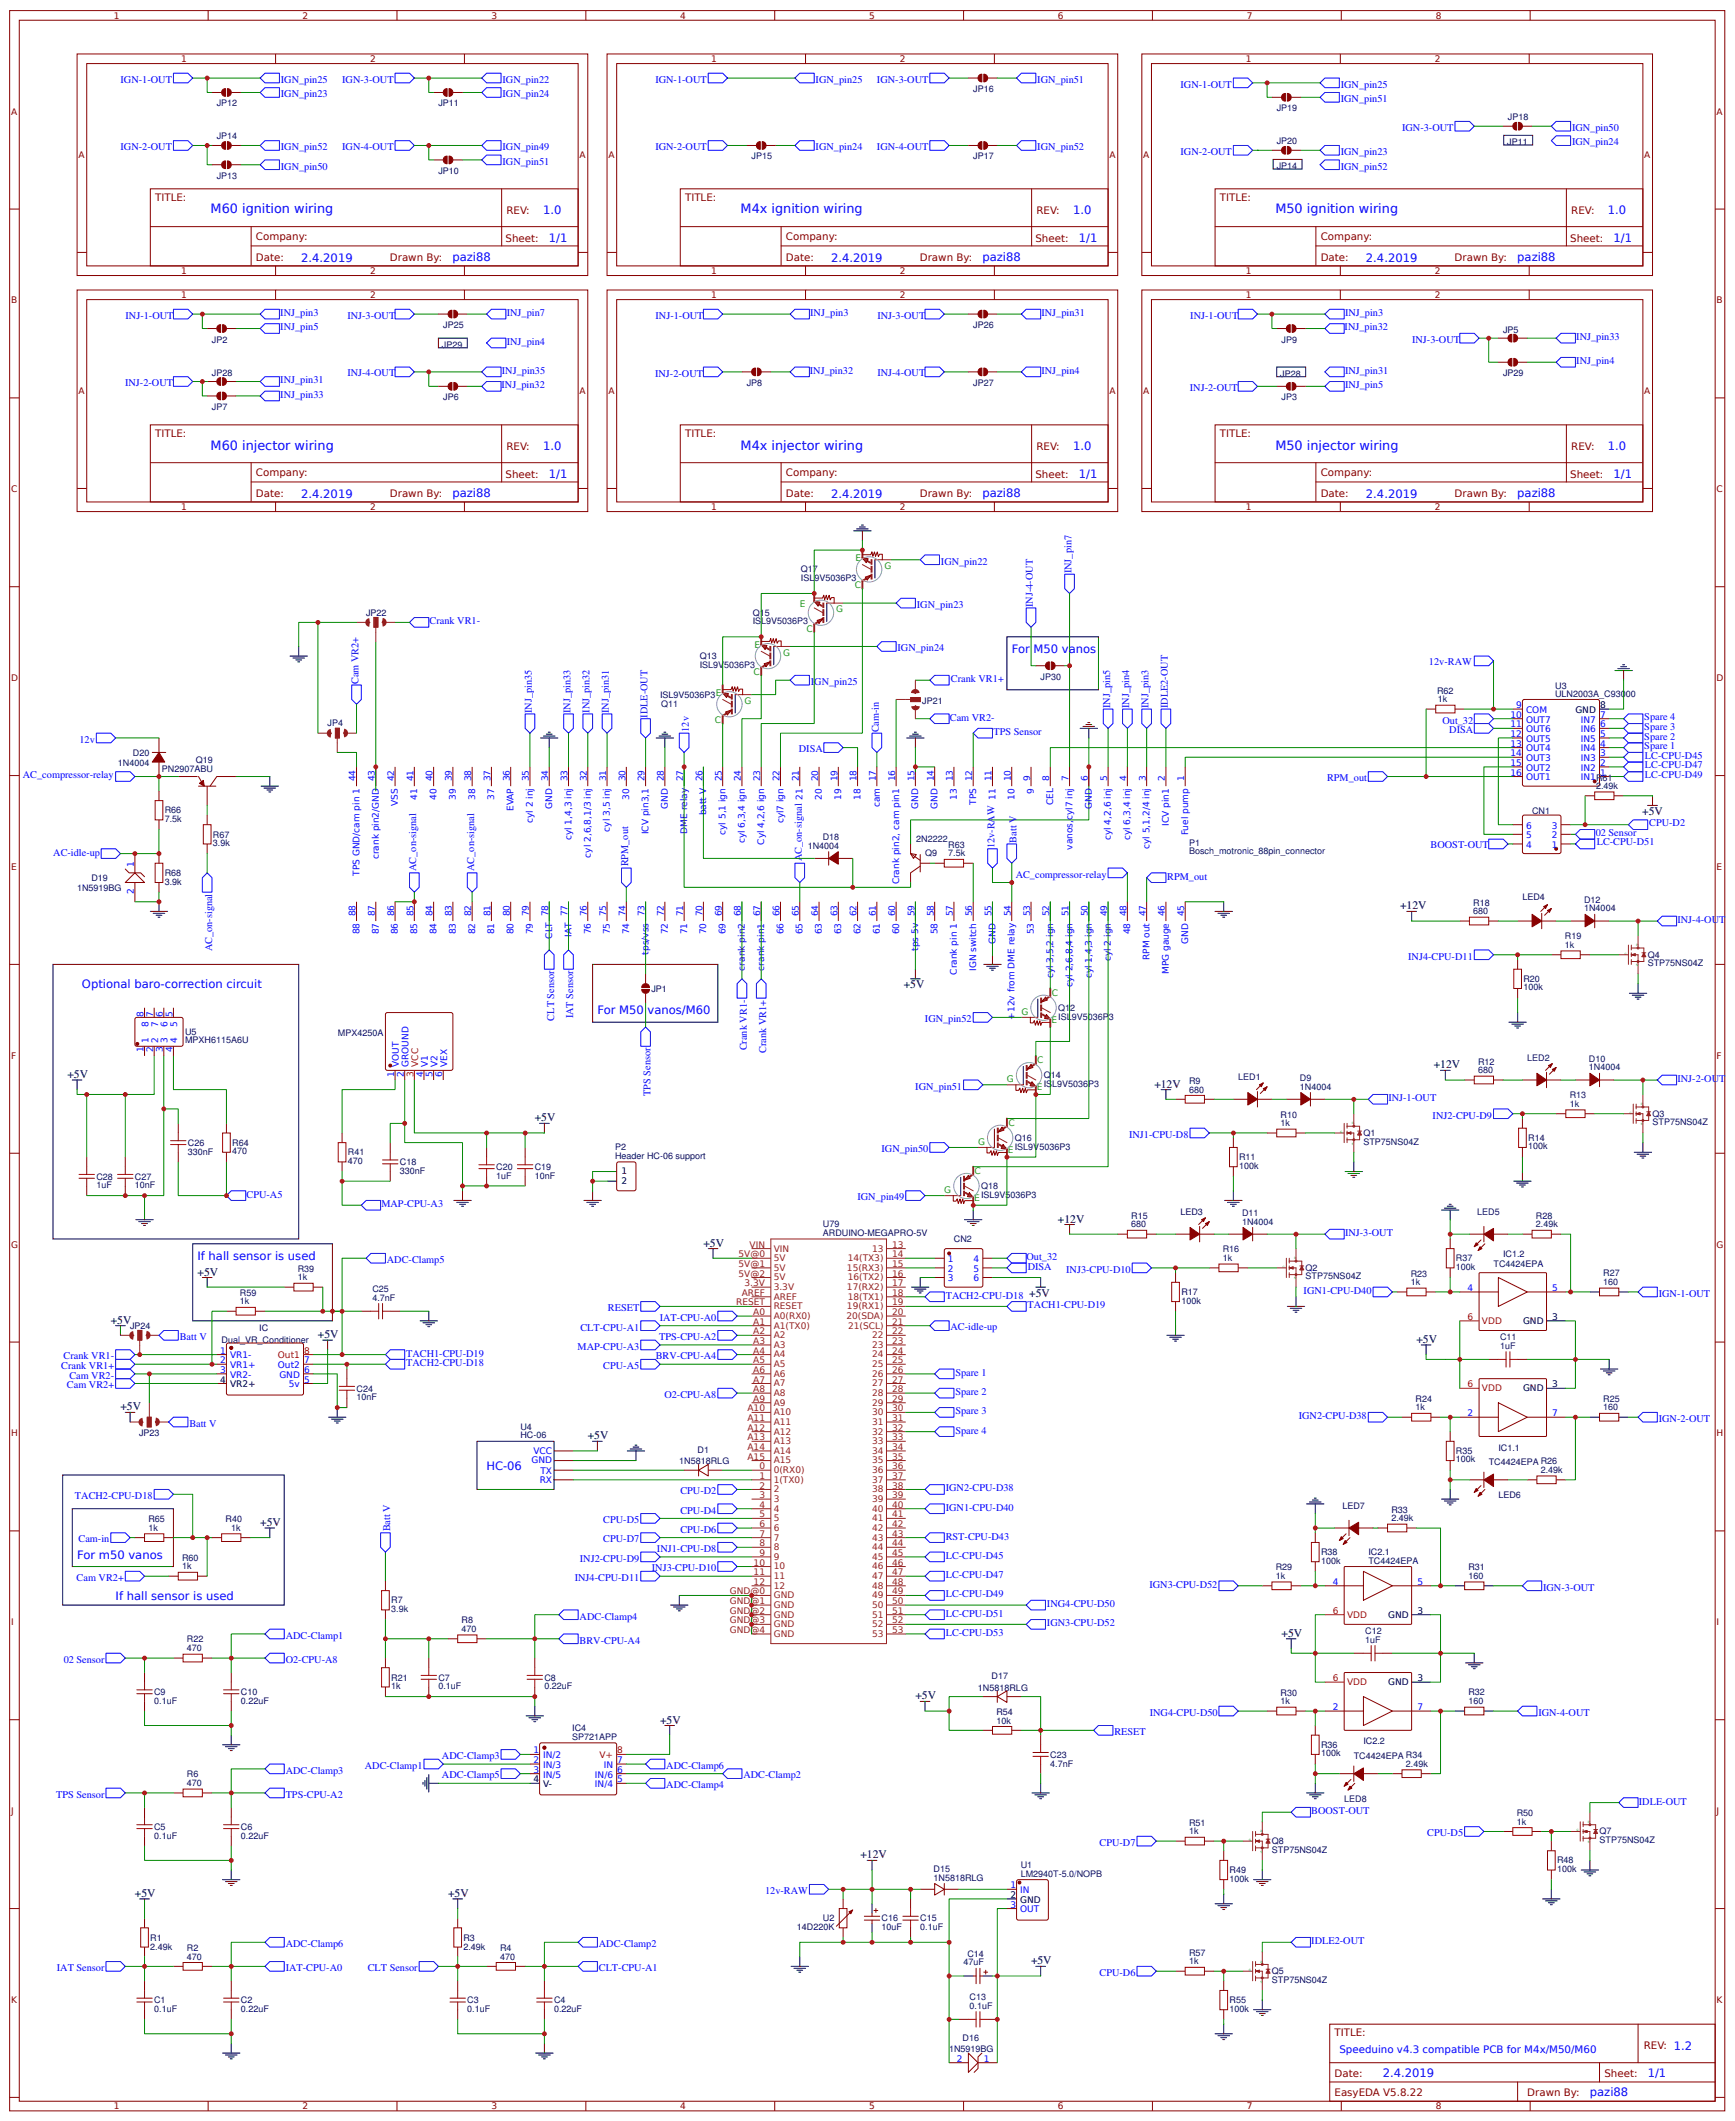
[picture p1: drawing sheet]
<svg xmlns="http://www.w3.org/2000/svg" width="476mm" height="582mm" viewBox="0 0 476 582" stroke-linecap="round" stroke-linejoin="round" font-family="sans-serif">
<defs><g id="words">
<g font-size="3.5" fill="#00f">
<text x="57.8" y="58.6">M60 ignition wiring</text>
<text x="203.4" y="58.6">M4x ignition wiring</text>
<text x="350.2" y="58.6">M50 ignition wiring</text>
<text x="57.8" y="123.5">M60 injector wiring</text>
<text x="203.4" y="123.5">M4x injector wiring</text>
<text x="350.2" y="123.5">M50 injector wiring</text>
</g>
<g font-size="3.2" fill="#00f">
<text x="149.1" y="58.8">1.0</text>
<text x="294.6" y="58.8">1.0</text>
<text x="441.5" y="58.8">1.0</text>
<text x="82.7" y="71.8">2.4.2019</text>
<text x="124.3" y="71.8">pazi88</text>
<text x="150.7" y="66.5">1/1</text>
<text x="228.2" y="71.8">2.4.2019</text>
<text x="269.8" y="71.8">pazi88</text>
<text x="296.2" y="66.5">1/1</text>
<text x="375.1" y="71.8">2.4.2019</text>
<text x="416.6" y="71.8">pazi88</text>
<text x="443.1" y="66.5">1/1</text>
<text x="149.1" y="123.6">1.0</text>
<text x="294.6" y="123.6">1.0</text>
<text x="441.5" y="123.6">1.0</text>
<text x="150.7" y="131.4">1/1</text>
<text x="296.2" y="131.4">1/1</text>
<text x="443.1" y="131.4">1/1</text>
<text x="82.7" y="136.7">2.4.2019</text>
<text x="124.3" y="136.6">pazi88</text>
<text x="228.2" y="136.7">2.4.2019</text>
<text x="269.8" y="136.6">pazi88</text>
<text x="375.1" y="136.7">2.4.2019</text>
<text x="416.6" y="136.6">pazi88</text>
<text x="277.8" y="179.4">For M50 vanos</text>
<text x="22.5" y="271.5">Optional baro-correction circuit</text>
<text x="164" y="278.6">For M50 vanos/M60</text>
<text x="54.2" y="346.1">If hall sensor is used</text>
<text x="133.6" y="403.6">HC-06</text>
<text x="21.2" y="428.1">For m50 vanos</text>
<text x="31.7" y="439.5">If hall sensor is used</text>
<text x="379.7" y="570.4">2.4.2019</text>
<text x="436.6" y="575.7">pazi88</text>
<text x="452.4" y="570.4">1/1</text>
</g>
<g font-size="3.2">
<text x="450.9" y="223.8">+5V</text>
<text x="384.4" y="249.8">+12V</text>
<text x="248.2" y="271.4">+5V</text>
<text x="393.7" y="293.4">+12V</text>
<text x="18.5" y="296.1">+5V</text>
<text x="317" y="298.7">+12V</text>
<text x="146.8" y="308">+5V</text>
<text x="290.5" y="335.8">+12V</text>
<text x="193.1" y="342.4">+5V</text>
<text x="54.2" y="350.3">+5V</text>
<text x="30.4" y="363.5">+5V</text>
<text x="87.3" y="367.5">+5V</text>
<text x="388.9" y="368.8">+5V</text>
<text x="33.1" y="387.3">+5V</text>
<text x="161.4" y="395.3">+5V</text>
<text x="71.4" y="419.1">+5V</text>
<text x="351.9" y="449.5">+5V</text>
<text x="251.4" y="466.7">+5V</text>
<text x="181.2" y="473.3">+5V</text>
<text x="236.3" y="510.4">+12V</text>
<text x="37" y="521">+5V</text>
<text x="123" y="521">+5V</text>
<text x="283.1" y="539.5">+5V</text>
</g>
<g font-size="2.8" fill="#00f">
<text x="33.1" y="22.8">IGN-1-OUT</text>
<text x="77.1" y="22.8">IGN_pin25</text>
<text x="94" y="22.8">IGN-3-OUT</text>
<text x="138" y="22.8">IGN_pin22</text>
<text x="179.9" y="22.8">IGN-1-OUT</text>
<text x="224" y="22.8">IGN_pin25</text>
<text x="240.8" y="22.8">IGN-3-OUT</text>
<text x="284.8" y="22.8">IGN_pin51</text>
<text x="77.1" y="26.7">IGN_pin23</text>
<text x="138" y="26.7">IGN_pin24</text>
<text x="324.1" y="24.1">IGN-1-OUT</text>
<text x="368.2" y="24.1">IGN_pin25</text>
<text x="368.2" y="28">IGN_pin51</text>
<text x="385" y="36">IGN-3-OUT</text>
<text x="431.7" y="36">IGN_pin50</text>
<text x="33.1" y="41.3">IGN-2-OUT</text>
<text x="77.1" y="41.3">IGN_pin52</text>
<text x="94" y="41.3">IGN-4-OUT</text>
<text x="138" y="41.3">IGN_pin49</text>
<text x="179.9" y="41.3">IGN-2-OUT</text>
<text x="224" y="41.3">IGN_pin24</text>
<text x="240.8" y="41.3">IGN-4-OUT</text>
<text x="284.8" y="41.3">IGN_pin52</text>
<text x="431.7" y="40">IGN_pin24</text>
<text x="77.1" y="46.6">IGN_pin50</text>
<text x="138" y="45.2">IGN_pin51</text>
<text x="324.1" y="42.6">IGN-2-OUT</text>
<text x="368.2" y="46.6">IGN_pin52</text>
<text x="368.2" y="42.6">IGN_pin23</text>
<text x="34.5" y="87.7">INJ-1-OUT</text>
<text x="77" y="86.8">INJ_pin3</text>
<text x="95.4" y="87.5">INJ-3-OUT</text>
<text x="139.1" y="86.8">INJ_pin7</text>
<text x="180" y="87.7">INJ-1-OUT</text>
<text x="222.5" y="86.8">INJ_pin3</text>
<text x="240.9" y="87.5">INJ-3-OUT</text>
<text x="286" y="86.8">INJ_pin31</text>
<text x="326.8" y="87.7">INJ-1-OUT</text>
<text x="369.3" y="86.8">INJ_pin3</text>
<text x="77" y="90.8">INJ_pin5</text>
<text x="139.1" y="94.7">INJ_pin4</text>
<text x="369.2" y="90.7">INJ_pin32</text>
<text x="387.8" y="94.1">INJ-3-OUT</text>
<text x="432.8" y="93.4">INJ_pin33</text>
<text x="432.8" y="100">INJ_pin4</text>
<text x="34.4" y="106.1">INJ-2-OUT</text>
<text x="77" y="105.3">INJ_pin31</text>
<text x="95.4" y="103.4">INJ-4-OUT</text>
<text x="137.7" y="106.6">INJ_pin32</text>
<text x="137.8" y="102.7">INJ_pin35</text>
<text x="179.9" y="103.5">INJ-2-OUT</text>
<text x="222.4" y="102.7">INJ_pin32</text>
<text x="240.9" y="103.4">INJ-4-OUT</text>
<text x="286" y="102.7">INJ_pin4</text>
<text x="326.7" y="107.4">INJ-2-OUT</text>
<text x="369.3" y="106.6">INJ_pin5</text>
<text x="369.3" y="102.7">INJ_pin31</text>
<text x="77" y="109.3">INJ_pin33</text>
<text x="258.4" y="155">IGN_pin22</text>
<text x="294.2" y="157.5" transform="rotate(-90 294.2 157.5)">INJ_pin7</text>
<text x="251.8" y="167">IGN_pin23</text>
<text x="283.6" y="166.7" transform="rotate(-90 283.6 166.7)">INJ-4-OUT</text>
<text x="118" y="171.4">Crank VR1-</text>
<text x="246.5" y="178.9">IGN_pin24</text>
<text x="392.4" y="182.7">12v-RAW</text>
<text x="98.4" y="187.9" transform="rotate(-90 98.4 187.9)">Cam VR2+</text>
<text x="222.6" y="188.1">IGN_pin25</text>
<text x="261.1" y="187.4">Crank VR1+</text>
<text x="146" y="195.8" transform="rotate(-90 146 195.8)">INJ_pin35</text>
<text x="156.6" y="195.8" transform="rotate(-90 156.6 195.8)">INJ_pin33</text>
<text x="161.9" y="195.7" transform="rotate(-90 161.9 195.7)">INJ_pin32</text>
<text x="167.2" y="195.8" transform="rotate(-90 167.2 195.8)">INJ_pin31</text>
<text x="177.8" y="197.2" transform="rotate(-90 177.8 197.2)">IDLE-OUT</text>
<text x="260.8" y="197.9">Cam VR2-</text>
<text x="304.8" y="194.5" transform="rotate(-90 304.8 194.5)">INJ_pin5</text>
<text x="310.1" y="194.5" transform="rotate(-90 310.1 194.5)">INJ_pin4</text>
<text x="315.4" y="194.5" transform="rotate(-90 315.4 194.5)">INJ_pin3</text>
<text x="320.7" y="194.5" transform="rotate(-90 320.7 194.5)">IDLE2-OUT</text>
<text x="451.5" y="197.8">Spare 4</text>
<text x="21.8" y="204">12v</text>
<text x="189.2" y="201" transform="rotate(-90 189.2 201)">12v</text>
<text x="241.3" y="201.1" transform="rotate(-90 241.3 201.1)">Cam-in</text>
<text x="272.8" y="201.9">TPS Sensor</text>
<text x="396.1" y="198.7">Out_32</text>
<text x="398" y="201.4">DISA</text>
<text x="451.5" y="203.1">Spare 2</text>
<text x="451.5" y="200.5">Spare 3</text>
<text x="219.4" y="206.6">DISA</text>
<text x="451.5" y="205.8">Spare 1</text>
<text x="451.7" y="208.4">LC-CPU-D45</text>
<text x="6.3" y="213.8">AC_compressor-relay</text>
<text x="364.4" y="214.6">RPM_out</text>
<text x="451.7" y="213.7">LC-CPU-D49</text>
<text x="451.7" y="211">LC-CPU-D47</text>
<text x="452.8" y="226.9">CPU-D2</text>
<text x="273" y="232.9" transform="rotate(-90 273 232.9)">12v-RAW</text>
<text x="279.1" y="231.4" transform="rotate(-90 279.1 231.4)">Batt V</text>
<text x="392.8" y="233">BOOST-OUT</text>
<text x="438.2" y="229.6">02 Sensor</text>
<text x="438.4" y="232.2">LC-CPU-D51</text>
<text x="14.6" y="235">AC-idle-up</text>
<text x="114.3" y="239.2" transform="rotate(-90 114.3 239.2)">AC_on-signal</text>
<text x="130.2" y="239.2" transform="rotate(-90 130.2 239.2)">AC_on-signal</text>
<text x="172.5" y="238" transform="rotate(-90 172.5 238)">RPM_out</text>
<text x="220.1" y="236.5" transform="rotate(-90 220.1 236.5)">AC_on-signal</text>
<text x="278.9" y="241.1">AC_compressor-relay</text>
<text x="320.5" y="241.6">RPM_out</text>
<text x="460.6" y="253.5">INJ-4-OUT</text>
<text x="58.2" y="261.3" transform="rotate(-90 58.2 261.3)">AC_on-signal</text>
<text x="386.7" y="263.5">INJ4-CPU-D11</text>
<text x="152.1" y="280.3" transform="rotate(-90 152.1 280.3)">CLT Sensor</text>
<text x="157.4" y="279.7" transform="rotate(-90 157.4 279.7)">IAT Sensor</text>
<text x="254" y="280.7">IGN_pin52</text>
<text x="205" y="288.5" transform="rotate(-90 205 288.5)">Crank VR1-</text>
<text x="210.3" y="289.1" transform="rotate(-90 210.3 289.1)">Crank VR1+</text>
<text x="251.3" y="299.2">IGN_pin51</text>
<text x="460.6" y="297.1">INJ-2-OUT</text>
<text x="178.6" y="301" transform="rotate(-90 178.6 301)">TPS Sensor</text>
<text x="381.2" y="302.4">INJ-1-OUT</text>
<text x="393.4" y="307.2">INJ2-CPU-D9</text>
<text x="242.1" y="316.4">IGN_pin50</text>
<text x="310" y="312.5">INJ1-CPU-D8</text>
<text x="67.7" y="328.9">CPU-A5</text>
<text x="235.5" y="329.7">IGN_pin49</text>
<text x="104.7" y="331.5">MAP-CPU-A3</text>
<text x="369.3" y="339.5">INJ-3-OUT</text>
<text x="106.2" y="346.9">ADC-Clamp5</text>
<text x="281.9" y="346.1">Out_32</text>
<text x="282.2" y="348.8">DISA</text>
<text x="292.8" y="349.5">INJ3-CPU-D10</text>
<text x="259.7" y="356.7">TACH2-CPU-D18 +5V</text>
<text x="282.2" y="359.3">TACH1-CPU-D19</text>
<text x="358" y="355.3">IGN1-CPU-D40</text>
<text x="455.5" y="356.1">IGN-1-OUT</text>
<text x="159.4" y="365.4">CLT-CPU-A1</text>
<text x="166.9" y="360.1">RESET</text>
<text x="181.2" y="362.7">IAT-CPU-A0</text>
<text x="261" y="365.4">AC-idle-up</text>
<text x="49.4" y="368">Batt V</text>
<text x="158.6" y="370.7">MAP-CPU-A3</text>
<text x="181" y="368">TPS-CPU-A2</text>
<text x="16.8" y="376">Crank VR1+</text>
<text x="17.5" y="373.3">Crank VR1-</text>
<text x="111.5" y="372.5">TACH1-CPU-D19</text>
<text x="111.5" y="375.2">TACH2-CPU-D18</text>
<text x="165.7" y="376">CPU-A5</text>
<text x="180.1" y="373.3">BRV-CPU-A4</text>
<text x="262.3" y="377.9">Spare 1</text>
<text x="18.4" y="381.3">Cam VR2+</text>
<text x="19" y="378.6">Cam VR2-</text>
<text x="182.4" y="383.9">O2-CPU-A8</text>
<text x="262.3" y="383.2">Spare 2</text>
<text x="262.3" y="388.5">Spare 3</text>
<text x="356.6" y="389.7">IGN2-CPU-D38</text>
<text x="52" y="391.8">Batt V</text>
<text x="262.3" y="393.7">Spare 4</text>
<text x="455.5" y="390.5">IGN-2-OUT</text>
<text x="20.6" y="411.7">TACH2-CPU-D18</text>
<text x="186.8" y="410.4">CPU-D2</text>
<text x="259.7" y="409.6">IGN2-CPU-D38</text>
<text x="165.7" y="418.3">CPU-D5</text>
<text x="186.8" y="415.7">CPU-D4</text>
<text x="259.7" y="414.9">IGN1-CPU-D40</text>
<text x="21.6" y="423.6">Cam-in</text>
<text x="107.2" y="420.6" transform="rotate(-90 107.2 420.6)">Batt V</text>
<text x="165.7" y="423.6">CPU-D7</text>
<text x="186.8" y="421">CPU-D6</text>
<text x="259.7" y="422.8">RST-CPU-D43</text>
<text x="159.2" y="428.9">INJ2-CPU-D9</text>
<text x="179" y="431.5">INJ3-CPU-D10</text>
<text x="180.4" y="426.2">INJ1-CPU-D8</text>
<text x="259.7" y="428.1">LC-CPU-D45</text>
<text x="21" y="434.2">Cam VR2+</text>
<text x="157.8" y="434.2">INJ4-CPU-D11</text>
<text x="259.7" y="433.4">LC-CPU-D47</text>
<text x="315.6" y="436">IGN3-CPU-D52</text>
<text x="423.7" y="436.8">IGN-3-OUT</text>
<text x="259.7" y="438.7">LC-CPU-D49</text>
<text x="259.7" y="444">LC-CPU-D51</text>
<text x="287.5" y="441.3">ING4-CPU-D50</text>
<text x="159.1" y="444.8">ADC-Clamp4</text>
<text x="259.7" y="449.3">LC-CPU-D53</text>
<text x="287.5" y="446.6">IGN3-CPU-D52</text>
<text x="78.4" y="450.1">ADC-Clamp1</text>
<text x="159.1" y="451.4">BRV-CPU-A4</text>
<text x="17.5" y="456.7">02 Sensor</text>
<text x="78.4" y="456.7">O2-CPU-A8</text>
<text x="315.7" y="471.2">ING4-CPU-D50</text>
<text x="422.4" y="471.2">IGN-4-OUT</text>
<text x="306" y="476.5">RESET</text>
<text x="100.2" y="485.8">ADC-Clamp1</text>
<text x="121.3" y="483.1">ADC-Clamp3</text>
<text x="183" y="485.8">ADC-Clamp6</text>
<text x="78.4" y="487.1">ADC-Clamp3</text>
<text x="121.3" y="488.4">ADC-Clamp5</text>
<text x="183" y="491.1">ADC-Clamp4</text>
<text x="204.1" y="488.4">ADC-Clamp2</text>
<text x="15.5" y="493.7">TPS Sensor</text>
<text x="78.4" y="493.7">TPS-CPU-A2</text>
<text x="450" y="495.6">IDLE-OUT</text>
<text x="360.1" y="498.2">BOOST-OUT</text>
<text x="301.9" y="506.9">CPU-D7</text>
<text x="391.9" y="504.3">CPU-D5</text>
<text x="210.1" y="520.2">12v-RAW</text>
<text x="360.1" y="533.9">IDLE2-OUT</text>
<text x="78.4" y="534.7">ADC-Clamp6</text>
<text x="164.4" y="534.7">ADC-Clamp2</text>
<text x="15.6" y="541.3">IAT Sensor</text>
<text x="78.4" y="541.3">IAT-CPU-A0</text>
<text x="101" y="541.3">CLT Sensor</text>
<text x="164.4" y="541.3">CLT-CPU-A1</text>
<text x="301.9" y="542.7">CPU-D6</text>
<text x="367.8" y="563.8">Speeduino v4.3 compatible PCB for M4x/M50/M60</text>
</g>
<g font-size="2.8" fill="#800">
<text x="42.6" y="55.3">TITLE:</text>
<text x="139.1" y="58.8">REV:</text>
<text x="188.1" y="55.3">TITLE:</text>
<text x="284.6" y="58.8">REV:</text>
<text x="335" y="55.3">TITLE:</text>
<text x="431.4" y="58.8">REV:</text>
<text x="70.3" y="65.9">Company:</text>
<text x="215.8" y="65.9">Company:</text>
<text x="362.6" y="65.9">Company:</text>
<text x="70.3" y="71.7">Date:</text>
<text x="107.1" y="71.8">Drawn By:</text>
<text x="138.8" y="66.4">Sheet:</text>
<text x="215.8" y="71.7">Date:</text>
<text x="252.6" y="71.8">Drawn By:</text>
<text x="284.3" y="66.4">Sheet:</text>
<text x="362.6" y="71.7">Date:</text>
<text x="399.4" y="71.8">Drawn By:</text>
<text x="431.2" y="66.4">Sheet:</text>
<text x="42.6" y="120.1">TITLE:</text>
<text x="139.1" y="123.6">REV:</text>
<text x="188.1" y="120.1">TITLE:</text>
<text x="284.6" y="123.6">REV:</text>
<text x="335" y="120.1">TITLE:</text>
<text x="431.4" y="123.6">REV:</text>
<text x="70.3" y="130.8">Company:</text>
<text x="138.8" y="131.2">Sheet:</text>
<text x="215.8" y="130.8">Company:</text>
<text x="284.3" y="131.2">Sheet:</text>
<text x="362.6" y="130.8">Company:</text>
<text x="431.2" y="131.2">Sheet:</text>
<text x="70.3" y="136.5">Date:</text>
<text x="107.1" y="136.6">Drawn By:</text>
<text x="215.8" y="136.5">Date:</text>
<text x="252.6" y="136.6">Drawn By:</text>
<text x="362.6" y="136.5">Date:</text>
<text x="399.4" y="136.6">Drawn By:</text>
<text x="366.4" y="559.1">TITLE:</text>
<text x="451.4" y="562.8">REV: 1.2</text>
<text x="366.4" y="570.4">Date:</text>
<text x="366.4" y="575.7">EasyEDA V5.8.22</text>
<text x="419.4" y="575.7">Drawn By:</text>
<text x="440.5" y="570.4">Sheet:</text>
</g>
<g font-size="2.5" fill="#800">
<text x="31.2" y="5.2">1</text>
<text x="83.1" y="5.2">2</text>
<text x="134.9" y="5.2">3</text>
<text x="186.8" y="5.2">4</text>
<text x="238.7" y="5.2">5</text>
<text x="290.5" y="5.2">6</text>
<text x="342.4" y="5.2">7</text>
<text x="394.2" y="5.2">8</text>
<text x="49.7" y="17.1">1</text>
<text x="101.6" y="17.1">2</text>
<text x="195.3" y="17.1">1</text>
<text x="247.1" y="17.1">2</text>
<text x="342.1" y="17.1">1</text>
<text x="394" y="17.1">2</text>
<text x="3" y="31.5">A</text>
<text x="471.4" y="31.5">A</text>
<text x="21.6" y="43.4">A</text>
<text x="159.1" y="43.4">A</text>
<text x="167.1" y="43.4">A</text>
<text x="304.7" y="43.4">A</text>
<text x="313.9" y="43.4">A</text>
<text x="451.5" y="43.4">A</text>
<text x="49.7" y="75.3">1</text>
<text x="101.6" y="75.3">2</text>
<text x="195.3" y="75.3">1</text>
<text x="247.1" y="75.3">2</text>
<text x="342.1" y="75.3">1</text>
<text x="394" y="75.3">2</text>
<text x="3" y="83.3">B</text>
<text x="49.7" y="81.9">1</text>
<text x="101.6" y="81.9">2</text>
<text x="195.3" y="81.9">1</text>
<text x="247.1" y="81.9">2</text>
<text x="342.1" y="81.9">1</text>
<text x="394" y="81.9">2</text>
<text x="471.4" y="83.3">B</text>
<text x="21.6" y="108.2">A</text>
<text x="159.1" y="108.2">A</text>
<text x="167.1" y="108.2">A</text>
<text x="304.7" y="108.2">A</text>
<text x="313.9" y="108.2">A</text>
<text x="451.5" y="108.2">A</text>
<text x="3" y="135.2">C</text>
<text x="471.4" y="135.2">C</text>
<text x="49.7" y="140.1">1</text>
<text x="101.6" y="140.1">2</text>
<text x="195.3" y="140.1">1</text>
<text x="247.1" y="140.1">2</text>
<text x="342.1" y="140.1">1</text>
<text x="394" y="140.1">2</text>
<text x="3" y="187.1">D</text>
<text x="471.4" y="187.1">D</text>
<text x="3" y="238.9">E</text>
<text x="471.4" y="238.9">E</text>
<text x="3" y="290.8">F</text>
<text x="471.4" y="290.8">F</text>
<text x="3" y="342.6">G</text>
<text x="471.4" y="342.6">G</text>
<text x="3" y="394.5">H</text>
<text x="471.4" y="394.5">H</text>
<text x="3" y="446.4">I</text>
<text x="471.4" y="446.4">I</text>
<text x="3" y="498.2">J</text>
<text x="471.4" y="498.2">J</text>
<text x="3" y="550.1">K</text>
<text x="471.4" y="550.1">K</text>
<text x="31.2" y="579.3">1</text>
<text x="83.1" y="579.3">2</text>
<text x="134.9" y="579.3">3</text>
<text x="186.8" y="579.3">4</text>
<text x="238.7" y="579.3">5</text>
<text x="290.5" y="579.3">6</text>
<text x="342.4" y="579.3">7</text>
<text x="394.2" y="579.3">8</text>
</g>
<g font-size="2.5" fill="#000080">
<text x="59.5" y="29.2">JP12</text>
<text x="120.4" y="29.2">JP11</text>
<text x="267.2" y="25.3">JP16</text>
<text x="350.6" y="30.6">JP19</text>
<text x="414.1" y="32.9">JP18</text>
<text x="59.5" y="38.2">JP14</text>
<text x="350.6" y="39.6">JP20</text>
<text x="413.9" y="39.8">JP11</text>
<text x="120.4" y="47.8">JP10</text>
<text x="206.4" y="43.8">JP15</text>
<text x="267.2" y="43.8">JP17</text>
<text x="350.6" y="46.4">JP14</text>
<text x="59.5" y="49.1">JP13</text>
<text x="58.2" y="94.1">JP2</text>
<text x="121.4" y="95.5">JP29</text>
<text x="121.7" y="90.1">JP25</text>
<text x="267.2" y="90.1">JP26</text>
<text x="351.9" y="94.1">JP9</text>
<text x="412.7" y="91.4">JP5</text>
<text x="58.2" y="103.3">JP28</text>
<text x="205.1" y="106">JP8</text>
<text x="267.2" y="106">JP27</text>
<text x="351.6" y="103.5">JP28</text>
<text x="412.7" y="103.3">JP29</text>
<text x="58.2" y="112.6">JP7</text>
<text x="121.7" y="109.9">JP6</text>
<text x="351.9" y="109.9">JP3</text>
<text x="219.9" y="159.6">ISL9V5036P3</text>
<text x="219.9" y="157.2">Q17</text>
<text x="100.5" y="169.1">JP22</text>
<text x="206.7" y="171.4">ISL9V5036P3</text>
<text x="206.7" y="169.1">Q15</text>
<text x="192.1" y="183.4">ISL9V5036P3</text>
<text x="192.1" y="181">Q13</text>
<text x="181.2" y="191.7">ISL9V5036P3E</text>
<text x="285.8" y="186.7">JP30</text>
<text x="394.6" y="190.7">R62</text>
<text x="427" y="191.3">ULN2003A_C93000</text>
<text x="427" y="189.1">U3</text>
<text x="181.6" y="194.2">Q11</text>
<text x="253.2" y="193.2">JP21</text>
<text x="394.8" y="192.9">1k</text>
<text x="90" y="199.5">JP4</text>
<text x="36.5" y="207.6">D20</text>
<text x="53.8" y="209.5">Q19</text>
<text x="32.4" y="210.2">1N4004</text>
<text x="44.4" y="211.9">PN2907ABU</text>
<text x="438.3" y="216.7">2.49k</text>
<text x="45.2" y="225.7">7.5k</text>
<text x="45.2" y="223.4">R66</text>
<text x="420.7" y="223.5">CN1</text>
<text x="58.5" y="232.4">3.9k</text>
<text x="58.5" y="230">R67</text>
<text x="221.8" y="233.1">1N4004</text>
<text x="225.9" y="230.7">D18</text>
<text x="251.6" y="231.2">2N2222</text>
<text x="260.4" y="232.8">R63</text>
<text x="326.5" y="232.4">P1</text>
<text x="254" y="235.2">Q9</text>
<text x="260.4" y="235.2">7.5k</text>
<text x="326.5" y="234.6">Bosch_motronic_88pin_connector</text>
<text x="21.2" y="244.6">1N5919BG</text>
<text x="25.1" y="242">D19</text>
<text x="45.2" y="243">3.9k</text>
<text x="45.2" y="240.6">R68</text>
<text x="404.6" y="251.1">680</text>
<text x="404.6" y="248.7">R18</text>
<text x="418" y="247.3">LED4</text>
<text x="435" y="250.3">1N4004</text>
<text x="435" y="247.9">D12</text>
<text x="429.7" y="258">R19</text>
<text x="429.7" y="260.3">1k</text>
<text x="452.4" y="263">Q4</text>
<text x="418.3" y="269.6">R20</text>
<text x="452.4" y="265.4">STP75NS04Z</text>
<text x="178.9" y="272.3">JP1</text>
<text x="418.3" y="272">100k</text>
<text x="290.6" y="280">ISL9V5036P3</text>
<text x="290.6" y="277.6">Q12</text>
<text x="50.8" y="286.5">MPXH6115A6U</text>
<text x="50.8" y="284.2">U5</text>
<text x="92.8" y="284.4">MPX4250A</text>
<text x="405.9" y="292.4">R12</text>
<text x="419.4" y="291.3">LED2</text>
<text x="436.3" y="294">1N4004</text>
<text x="436.3" y="291.6">D10</text>
<text x="286.6" y="298.5">ISL9V5036P3</text>
<text x="286.6" y="296.1">Q14</text>
<text x="326.5" y="297.7">R9</text>
<text x="340" y="296.6">LED1</text>
<text x="356.9" y="299.2">1N4004</text>
<text x="356.9" y="296.9">D9</text>
<text x="405.9" y="294.7">680</text>
<text x="326.5" y="300">680</text>
<text x="431" y="304">1k</text>
<text x="431" y="301.6">R13</text>
<text x="351.6" y="309.3">1k</text>
<text x="351.6" y="306.9">R10</text>
<text x="374.4" y="311.9">Q1</text>
<text x="453.8" y="309">STP75NS04Z</text>
<text x="453.8" y="306.7">Q3</text>
<text x="51.6" y="317.1">330nF</text>
<text x="51.6" y="314.7">C26</text>
<text x="63.8" y="317">470</text>
<text x="63.8" y="314.6">R64</text>
<text x="95.5" y="317.2">R41</text>
<text x="168.9" y="315.9">P2</text>
<text x="278.7" y="315.7">ISL9V5036P3</text>
<text x="278.7" y="313.3">Q16</text>
<text x="374.4" y="314.3">STP75NS04Z</text>
<text x="419.6" y="315.6">100k</text>
<text x="419.6" y="313.3">R14</text>
<text x="26.5" y="323.9">C28</text>
<text x="37" y="323.9">C27</text>
<text x="95.5" y="319.6">470</text>
<text x="109.8" y="322.4">330nF</text>
<text x="109.8" y="320">C18</text>
<text x="136.3" y="323.7">1uF</text>
<text x="136.3" y="321.3">C20</text>
<text x="146.8" y="323.7">10nF</text>
<text x="146.8" y="321.3">C19</text>
<text x="168.9" y="318.3">Header HC-06 support</text>
<text x="340.3" y="320.9">100k</text>
<text x="340.3" y="318.6">R11</text>
<text x="26.5" y="326.4">1uF</text>
<text x="37" y="326.4">10nF</text>
<text x="269.4" y="329">ISL9V5036P3</text>
<text x="269.4" y="326.6">Q18</text>
<text x="310.6" y="334.7">R15</text>
<text x="324.1" y="333.6">LED3</text>
<text x="341.1" y="333.9">D11</text>
<text x="405.6" y="333.6">LED5</text>
<text x="421.8" y="334.7">R28</text>
<text x="226" y="339.5">ARDUINO-MEGAPRO-5V</text>
<text x="226" y="337.1">U79</text>
<text x="261.9" y="341.2">CN2</text>
<text x="310.6" y="337.1">680</text>
<text x="341.1" y="336.3">1N4004</text>
<text x="421.8" y="337.1">2.49k</text>
<text x="335.8" y="346.3">1k</text>
<text x="335.8" y="344">R16</text>
<text x="399.8" y="346.3">R37</text>
<text x="410.1" y="347.8">TC4424EPA</text>
<text x="412.7" y="345.2">IC1.2</text>
<text x="81.8" y="351.6">1k</text>
<text x="81.8" y="349.2">R39</text>
<text x="358.5" y="351.4">STP75NS04Z</text>
<text x="358.5" y="349">Q2</text>
<text x="387.4" y="353">1k</text>
<text x="387.4" y="350.6">R23</text>
<text x="399.8" y="348.7">100k</text>
<text x="440.2" y="353">160</text>
<text x="440.2" y="350.5">R27</text>
<text x="65.9" y="358.2">1k</text>
<text x="65.9" y="355.8">R59</text>
<text x="102.2" y="357.2">4.7nF</text>
<text x="102.2" y="354.8">C25</text>
<text x="324.4" y="358">100k</text>
<text x="324.4" y="355.6">R17</text>
<text x="35.7" y="364.9">JP24</text>
<text x="71.2" y="365.7">IC</text>
<text x="60.9" y="368.8">Dual_VR_Conditioner</text>
<text x="411.9" y="370.4">1uF</text>
<text x="411.9" y="368">C11</text>
<text x="97.9" y="382.1">C24</text>
<text x="97.9" y="384.6">10nF</text>
<text x="388.7" y="387.3">1k</text>
<text x="388.7" y="385">R24</text>
<text x="440.2" y="387.3">160</text>
<text x="440.2" y="384.9">R25</text>
<text x="38.2" y="394.4">JP23</text>
<text x="142.9" y="395">HC-06</text>
<text x="142.9" y="392.6">U4</text>
<text x="191.6" y="399">D1</text>
<text x="399.8" y="401.6">100k</text>
<text x="399.8" y="399.3">R35</text>
<text x="411.4" y="398.4">IC1.1</text>
<text x="186.5" y="402">1N5818RLG</text>
<text x="408.8" y="402.3">TC4424EPA R26</text>
<text x="423.1" y="404.5">2.49k</text>
<text x="411.4" y="411.3">LED6</text>
<text x="40.8" y="418">R65</text>
<text x="61.9" y="418">R40</text>
<text x="368.6" y="414.3">LED7</text>
<text x="382.1" y="417.8">2.49k</text>
<text x="382.1" y="415.4">R33</text>
<text x="40.8" y="420.4">1k</text>
<text x="63.5" y="420.6">1k</text>
<text x="50" y="431">1k</text>
<text x="50" y="428.6">R60</text>
<text x="350.3" y="431.3">R29</text>
<text x="362.7" y="429.4">100k</text>
<text x="362.7" y="427">R38</text>
<text x="375.7" y="429.4">TC4424EPA</text>
<text x="375.7" y="427">IC2.1</text>
<text x="403.2" y="431.2">R31</text>
<text x="350.3" y="433.7">1k</text>
<text x="403.2" y="433.6">160</text>
<text x="107.4" y="442.8">3.9k</text>
<text x="107.4" y="440.4">R7</text>
<text x="126.7" y="448.2">470</text>
<text x="126.7" y="445.8">R8</text>
<text x="374.9" y="448.7">C12</text>
<text x="51.3" y="453.5">470</text>
<text x="51.3" y="451.1">R22</text>
<text x="374.9" y="451.1">1uF</text>
<text x="107.4" y="461.5">R21</text>
<text x="120.4" y="461.5">C7</text>
<text x="149.5" y="461.5">C8</text>
<text x="272.3" y="461.1">D17</text>
<text x="42.3" y="467.9">0.1uF</text>
<text x="42.3" y="465.5">C9</text>
<text x="66.1" y="467.9">0.22uF</text>
<text x="66.1" y="465.5">C10</text>
<text x="107.4" y="464">1k</text>
<text x="120.4" y="464">0.1uF</text>
<text x="149.5" y="464">0.22uF</text>
<text x="268.5" y="464.4">1N5818RLG</text>
<text x="351.6" y="465.7">R30</text>
<text x="403.2" y="465.6">R32</text>
<text x="273.6" y="473.3">10k</text>
<text x="273.6" y="470.9">R54</text>
<text x="351.6" y="468">1k</text>
<text x="403.2" y="468">160</text>
<text x="157.1" y="477.8">SP721APP</text>
<text x="157.1" y="475.4">IC4</text>
<text x="362.7" y="480">R36</text>
<text x="374.4" y="479">IC2.2</text>
<text x="288.4" y="485.1">4.7nF</text>
<text x="288.4" y="482.7">C23</text>
<text x="362.7" y="482.3">100k</text>
<text x="371.7" y="483">TC4424EPA R34</text>
<text x="386" y="485.2">2.49k</text>
<text x="51.3" y="490.5">470</text>
<text x="51.3" y="488.1">R6</text>
<text x="369.1" y="494.9">LED8</text>
<text x="42.3" y="502.5">C5</text>
<text x="66.1" y="502.5">C6</text>
<text x="326.5" y="503.8">1k</text>
<text x="326.5" y="501.4">R51</text>
<text x="416.5" y="501.1">1k</text>
<text x="416.5" y="498.7">R50</text>
<text x="439.2" y="503.8">Q7</text>
<text x="42.3" y="505">0.1uF</text>
<text x="66.1" y="505">0.22uF</text>
<text x="349.2" y="508.8">STP75NS04Z</text>
<text x="349.2" y="506.4">Q8</text>
<text x="439.2" y="506.1">STP75NS04Z</text>
<text x="256.3" y="514">D15</text>
<text x="280.3" y="515.4">LM2940T-5.0/NOPB</text>
<text x="280.3" y="513">U1</text>
<text x="337.6" y="514.3">R49</text>
<text x="427.6" y="514.1">100k</text>
<text x="427.6" y="511.7">R48</text>
<text x="256.3" y="516.5">1N5818RLG</text>
<text x="337.6" y="516.7">100k</text>
<text x="226" y="527.7">U2</text>
<text x="242.1" y="527.7">C16</text>
<text x="252.7" y="527.7">C15</text>
<text x="41.3" y="533">R1</text>
<text x="127.3" y="533">R3</text>
<text x="218.8" y="530.1">14D220K</text>
<text x="242.1" y="530.1">10uF</text>
<text x="252.7" y="530.1">0.1uF</text>
<text x="41.3" y="535.4">2.49k</text>
<text x="51.3" y="538.2">470</text>
<text x="51.3" y="535.7">R2</text>
<text x="127.3" y="535.4">2.49k</text>
<text x="137.3" y="538.2">470</text>
<text x="137.3" y="535.7">R4</text>
<text x="264.5" y="539.8">47uF</text>
<text x="265.6" y="537.3">C14</text>
<text x="326.5" y="539.5">1k</text>
<text x="326.5" y="537.1">R57</text>
<text x="349.2" y="544.5">STP75NS04Z</text>
<text x="349.2" y="542.1">Q5</text>
<text x="42.3" y="550.2">C1</text>
<text x="66.1" y="550.2">C2</text>
<text x="128.3" y="550.2">C3</text>
<text x="152.1" y="550.2">C4</text>
<text x="266.2" y="551.7">0.1uF</text>
<text x="266.2" y="549.2">C13</text>
<text x="337.6" y="550.1">R55</text>
<text x="42.3" y="552.6">0.1uF</text>
<text x="66.1" y="552.6">0.22uF</text>
<text x="128.3" y="552.6">0.1uF</text>
<text x="152.1" y="552.6">0.22uF</text>
<text x="337.6" y="552.4">100k</text>
<text x="260.6" y="563.5">1N5919BG</text>
<text x="264.3" y="560.6">D16</text>
</g>
<g font-size="2.5" fill="#238d23">
<text x="235" y="154.2">E</text>
<text x="234.7" y="161.6">C</text>
<text x="242.8" y="156.3">G</text>
<text x="219.6" y="166.7">E</text>
<text x="221.5" y="173.5">C</text>
<text x="229.6" y="168.2">G</text>
<text x="207.2" y="178">E</text>
<text x="206.9" y="185.4">C</text>
<text x="215.1" y="180.1">G</text>
<text x="204.5" y="193.3">G</text>
<text x="196.3" y="198.6">C</text>
<text x="288.8" y="273.4">C</text>
<text x="280.5" y="278.7">G</text>
<text x="288.7" y="280.8">E</text>
<text x="284.8" y="292">C</text>
<text x="276.5" y="297.3">G</text>
<text x="284.7" y="299.4">E</text>
<text x="276.9" y="309.2">C</text>
<text x="268.6" y="314.5">G</text>
<text x="276.8" y="316.6">E</text>
<text x="267.6" y="322.4">C</text>
<text x="259.3" y="327.7">G</text>
<text x="267.5" y="329.8">E</text>
</g>
<g font-size="2.5" fill="#00f">
<text x="414.8" y="197.1">10</text>
<text x="416.3" y="194.5">9</text>
<text x="419" y="195.8">COM</text>
<text x="439.3" y="197.1">7</text>
<text x="414.8" y="199.8">11</text>
<text x="414.8" y="202.4">12</text>
<text x="419" y="198.4">OUT7</text>
<text x="419" y="201.1">OUT6</text>
<text x="419" y="203.7">OUT5</text>
<text x="434.1" y="203.7">IN5</text>
<text x="434.1" y="201.1">IN6</text>
<text x="434.1" y="198.4">IN7</text>
<text x="439.3" y="202.4">5</text>
<text x="439.3" y="199.8">6</text>
<text x="414.8" y="205.1">13</text>
<text x="414.8" y="207.7">14</text>
<text x="419" y="206.4">OUT4</text>
<text x="419" y="209">OUT3</text>
<text x="434.1" y="209">IN3</text>
<text x="434.1" y="206.4">IN4</text>
<text x="439.3" y="207.7">3</text>
<text x="439.3" y="205.1">4</text>
<text x="97.6" y="214.6" transform="rotate(-90 97.6 214.6)">44</text>
<text x="102.9" y="214.6" transform="rotate(-90 102.9 214.6)">43</text>
<text x="108.2" y="214.6" transform="rotate(-90 108.2 214.6)">42</text>
<text x="113.5" y="214.6" transform="rotate(-90 113.5 214.6)">41</text>
<text x="118.8" y="214.6" transform="rotate(-90 118.8 214.6)">40</text>
<text x="124.1" y="214.6" transform="rotate(-90 124.1 214.6)">39</text>
<text x="129.4" y="214.6" transform="rotate(-90 129.4 214.6)">38</text>
<text x="134.7" y="214.6" transform="rotate(-90 134.7 214.6)">37</text>
<text x="140" y="214.6" transform="rotate(-90 140 214.6)">36</text>
<text x="145.3" y="214.6" transform="rotate(-90 145.3 214.6)">35</text>
<text x="150.5" y="214.6" transform="rotate(-90 150.5 214.6)">34</text>
<text x="155.8" y="214.6" transform="rotate(-90 155.8 214.6)">33</text>
<text x="161.1" y="214.6" transform="rotate(-90 161.1 214.6)">32</text>
<text x="166.4" y="214.6" transform="rotate(-90 166.4 214.6)">31</text>
<text x="171.7" y="214.6" transform="rotate(-90 171.7 214.6)">30</text>
<text x="177" y="214.6" transform="rotate(-90 177 214.6)">29</text>
<text x="182.3" y="214.6" transform="rotate(-90 182.3 214.6)">28</text>
<text x="187.6" y="214.6" transform="rotate(-90 187.6 214.6)">27</text>
<text x="192.9" y="214.6" transform="rotate(-90 192.9 214.6)">26</text>
<text x="198.2" y="214.6" transform="rotate(-90 198.2 214.6)">25</text>
<text x="203.5" y="214.6" transform="rotate(-90 203.5 214.6)">24</text>
<text x="208.8" y="214.6" transform="rotate(-90 208.8 214.6)">23</text>
<text x="214" y="214.6" transform="rotate(-90 214 214.6)">22</text>
<text x="219.3" y="214.6" transform="rotate(-90 219.3 214.6)">21</text>
<text x="224.6" y="214.6" transform="rotate(-90 224.6 214.6)">20</text>
<text x="229.9" y="214.6" transform="rotate(-90 229.9 214.6)">19</text>
<text x="235.2" y="214.6" transform="rotate(-90 235.2 214.6)">18</text>
<text x="240.5" y="214.6" transform="rotate(-90 240.5 214.6)">17</text>
<text x="245.8" y="214.6" transform="rotate(-90 245.8 214.6)">16</text>
<text x="251.1" y="214.6" transform="rotate(-90 251.1 214.6)">15</text>
<text x="256.4" y="214.6" transform="rotate(-90 256.4 214.6)">14</text>
<text x="261.7" y="214.6" transform="rotate(-90 261.7 214.6)">13</text>
<text x="267" y="214.6" transform="rotate(-90 267 214.6)">12</text>
<text x="272.3" y="214.6" transform="rotate(-90 272.3 214.6)">11</text>
<text x="277.5" y="214.6" transform="rotate(-90 277.5 214.6)">10</text>
<text x="282.8" y="214.6" transform="rotate(-90 282.8 214.6)">9</text>
<text x="288.1" y="214.6" transform="rotate(-90 288.1 214.6)">8</text>
<text x="293.4" y="214.6" transform="rotate(-90 293.4 214.6)">7</text>
<text x="298.7" y="214.6" transform="rotate(-90 298.7 214.6)">6</text>
<text x="304" y="214.6" transform="rotate(-90 304 214.6)">5</text>
<text x="309.3" y="214.6" transform="rotate(-90 309.3 214.6)">4</text>
<text x="314.6" y="214.6" transform="rotate(-90 314.6 214.6)">3</text>
<text x="319.9" y="214.6" transform="rotate(-90 319.9 214.6)">2</text>
<text x="325.2" y="214.6" transform="rotate(-90 325.2 214.6)">1</text>
<text x="414.8" y="210.3">15</text>
<text x="414.8" y="213">16</text>
<text x="419" y="211.7">OUT2</text>
<text x="419" y="214.3">OUT1</text>
<text x="434.1" y="214.3">IN1R61</text>
<text x="434.1" y="211.7">IN2</text>
<text x="439.3" y="213">1</text>
<text x="439.3" y="210.3">2</text>
<text x="109.3" y="221.3" transform="rotate(-90 109.3 221.3)">VSS</text>
<text x="114.6" y="219.6" transform="rotate(-90 114.6 219.6)">41</text>
<text x="119.9" y="219.6" transform="rotate(-90 119.9 219.6)">40</text>
<text x="125.1" y="219.6" transform="rotate(-90 125.1 219.6)">39</text>
<text x="130.4" y="219.6" transform="rotate(-90 130.4 219.6)">38</text>
<text x="135.7" y="219.6" transform="rotate(-90 135.7 219.6)">37</text>
<text x="172.8" y="219.6" transform="rotate(-90 172.8 219.6)">30</text>
<text x="220.4" y="219.6" transform="rotate(-90 220.4 219.6)">21</text>
<text x="225.7" y="219.6" transform="rotate(-90 225.7 219.6)">20</text>
<text x="231" y="219.6" transform="rotate(-90 231 219.6)">19</text>
<text x="236.3" y="219.6" transform="rotate(-90 236.3 219.6)">18</text>
<text x="241.6" y="221.7" transform="rotate(-90 241.6 221.7)">cam</text>
<text x="262.7" y="219.6" transform="rotate(-90 262.7 219.6)">13</text>
<text x="268" y="221" transform="rotate(-90 268 221)">TPS</text>
<text x="273.3" y="219.6" transform="rotate(-90 273.3 219.6)">11</text>
<text x="278.6" y="219.6" transform="rotate(-90 278.6 219.6)">10</text>
<text x="283.9" y="218" transform="rotate(-90 283.9 218)">9</text>
<text x="289.2" y="221.1" transform="rotate(-90 289.2 221.1)">CEL</text>
<text x="141" y="222.7" transform="rotate(-90 141 222.7)">EVAP</text>
<text x="146.3" y="226" transform="rotate(-90 146.3 226)">cyl 2 inj</text>
<text x="151.6" y="222.1" transform="rotate(-90 151.6 222.1)">GND</text>
<text x="183.4" y="222.1" transform="rotate(-90 183.4 222.1)">GND</text>
<text x="193.9" y="223.9" transform="rotate(-90 193.9 223.9)">batt V</text>
<text x="215.1" y="226.1" transform="rotate(-90 215.1 226.1)">cyl7 ign</text>
<text x="252.1" y="222.1" transform="rotate(-90 252.1 222.1)">GND</text>
<text x="257.4" y="222.1" transform="rotate(-90 257.4 222.1)">GND</text>
<text x="299.8" y="222.1" transform="rotate(-90 299.8 222.1)">GND</text>
<text x="320.9" y="226.8" transform="rotate(-90 320.9 226.8)">ICV pin1</text>
<text x="419" y="227.5">6</text>
<text x="426.1" y="227.5">3</text>
<text x="156.9" y="230.7" transform="rotate(-90 156.9 230.7)">cyl 1,4,3 inj</text>
<text x="167.5" y="228.4" transform="rotate(-90 167.5 228.4)">cyl 3,5 inj</text>
<text x="178.1" y="229.1" transform="rotate(-90 178.1 229.1)">ICV pin3,1</text>
<text x="188.6" y="229" transform="rotate(-90 188.6 229)">DME relay</text>
<text x="199.2" y="229.3" transform="rotate(-90 199.2 229.3)">cyl 5,1 ign</text>
<text x="204.5" y="231.6" transform="rotate(-90 204.5 231.6)">cyl 6,3,4 ign</text>
<text x="209.8" y="232" transform="rotate(-90 209.8 232)">Cyl 4,2,6 ign</text>
<text x="294.5" y="233.4" transform="rotate(-90 294.5 233.4)">vanos,cyl7 inj</text>
<text x="305.1" y="230.7" transform="rotate(-90 305.1 230.7)">cyl 4,2,6 inj</text>
<text x="310.4" y="230.7" transform="rotate(-90 310.4 230.7)">cyl 6,3,4 inj</text>
<text x="315.6" y="233.1" transform="rotate(-90 315.6 233.1)">cyl 5,1,2/4 inj</text>
<text x="326.2" y="229.4" transform="rotate(-90 326.2 229.4)">Fuel pump</text>
<text x="419" y="232.8">4</text>
<text x="419" y="230.2">5</text>
<text x="426.1" y="232.8">1</text>
<text x="426.1" y="230.2">2</text>
<text x="36.8" y="238.1" transform="rotate(-90 36.8 238.1)">1</text>
<text x="104" y="236" transform="rotate(-90 104 236)">crank pin2/GND</text>
<text x="162.2" y="235.5" transform="rotate(-90 162.2 235.5)">cyl 2,6,8,1/3 inj</text>
<text x="36.8" y="245.5" transform="rotate(-90 36.8 245.5)">2</text>
<text x="98.7" y="240.5" transform="rotate(-90 98.7 240.5)">TPS GND/cam pin 1</text>
<text x="246.9" y="242.9" transform="rotate(-90 246.9 242.9)">Crank pin2, cam pin1</text>
<text x="97.6" y="251.6" transform="rotate(-90 97.6 251.6)">88</text>
<text x="102.9" y="251.6" transform="rotate(-90 102.9 251.6)">87</text>
<text x="108.2" y="251.6" transform="rotate(-90 108.2 251.6)">86</text>
<text x="113.5" y="251.6" transform="rotate(-90 113.5 251.6)">85</text>
<text x="118.8" y="251.6" transform="rotate(-90 118.8 251.6)">84</text>
<text x="124.1" y="251.6" transform="rotate(-90 124.1 251.6)">83</text>
<text x="129.4" y="251.6" transform="rotate(-90 129.4 251.6)">82</text>
<text x="134.7" y="251.6" transform="rotate(-90 134.7 251.6)">81</text>
<text x="140" y="251.6" transform="rotate(-90 140 251.6)">80</text>
<text x="145.3" y="251.6" transform="rotate(-90 145.3 251.6)">79</text>
<text x="150.5" y="251.6" transform="rotate(-90 150.5 251.6)">78</text>
<text x="155.8" y="251.6" transform="rotate(-90 155.8 251.6)">77</text>
<text x="161.1" y="251.6" transform="rotate(-90 161.1 251.6)">76</text>
<text x="166.4" y="251.6" transform="rotate(-90 166.4 251.6)">75</text>
<text x="171.7" y="251.6" transform="rotate(-90 171.7 251.6)">74</text>
<text x="177" y="251.6" transform="rotate(-90 177 251.6)">73</text>
<text x="182.3" y="251.6" transform="rotate(-90 182.3 251.6)">72</text>
<text x="187.6" y="251.6" transform="rotate(-90 187.6 251.6)">71</text>
<text x="192.9" y="251.6" transform="rotate(-90 192.9 251.6)">70</text>
<text x="198.2" y="251.6" transform="rotate(-90 198.2 251.6)">69</text>
<text x="203.5" y="251.6" transform="rotate(-90 203.5 251.6)">68</text>
<text x="208.8" y="251.6" transform="rotate(-90 208.8 251.6)">67</text>
<text x="214" y="251.6" transform="rotate(-90 214 251.6)">66</text>
<text x="219.3" y="251.6" transform="rotate(-90 219.3 251.6)">65</text>
<text x="224.6" y="251.6" transform="rotate(-90 224.6 251.6)">64</text>
<text x="229.9" y="251.6" transform="rotate(-90 229.9 251.6)">63</text>
<text x="235.2" y="251.6" transform="rotate(-90 235.2 251.6)">62</text>
<text x="240.5" y="251.6" transform="rotate(-90 240.5 251.6)">61</text>
<text x="245.8" y="251.6" transform="rotate(-90 245.8 251.6)">60</text>
<text x="251.1" y="251.6" transform="rotate(-90 251.1 251.6)">59</text>
<text x="256.4" y="251.6" transform="rotate(-90 256.4 251.6)">58</text>
<text x="261.7" y="251.6" transform="rotate(-90 261.7 251.6)">57</text>
<text x="267" y="251.6" transform="rotate(-90 267 251.6)">56</text>
<text x="272.3" y="251.6" transform="rotate(-90 272.3 251.6)">55</text>
<text x="277.5" y="251.6" transform="rotate(-90 277.5 251.6)">54</text>
<text x="282.8" y="251.6" transform="rotate(-90 282.8 251.6)">53</text>
<text x="288.1" y="251.6" transform="rotate(-90 288.1 251.6)">52</text>
<text x="293.4" y="251.6" transform="rotate(-90 293.4 251.6)">51</text>
<text x="298.7" y="251.6" transform="rotate(-90 298.7 251.6)">50</text>
<text x="304" y="251.6" transform="rotate(-90 304 251.6)">49</text>
<text x="309.3" y="251.6" transform="rotate(-90 309.3 251.6)">48</text>
<text x="314.6" y="251.6" transform="rotate(-90 314.6 251.6)">47</text>
<text x="319.9" y="251.6" transform="rotate(-90 319.9 251.6)">46</text>
<text x="325.2" y="251.6" transform="rotate(-90 325.2 251.6)">45</text>
<text x="98.7" y="256.6" transform="rotate(-90 98.7 256.6)">88</text>
<text x="104" y="256.6" transform="rotate(-90 104 256.6)">87</text>
<text x="109.3" y="256.6" transform="rotate(-90 109.3 256.6)">86</text>
<text x="114.6" y="256.6" transform="rotate(-90 114.6 256.6)">85</text>
<text x="119.9" y="256.6" transform="rotate(-90 119.9 256.6)">84</text>
<text x="125.1" y="256.6" transform="rotate(-90 125.1 256.6)">83</text>
<text x="130.4" y="256.6" transform="rotate(-90 130.4 256.6)">82</text>
<text x="135.7" y="256.6" transform="rotate(-90 135.7 256.6)">81</text>
<text x="141" y="256.6" transform="rotate(-90 141 256.6)">80</text>
<text x="146.3" y="256.6" transform="rotate(-90 146.3 256.6)">79</text>
<text x="151.6" y="257.7" transform="rotate(-90 151.6 257.7)">CLT</text>
<text x="156.9" y="257.2" transform="rotate(-90 156.9 257.2)">IAT</text>
<text x="162.2" y="256.6" transform="rotate(-90 162.2 256.6)">76</text>
<text x="167.5" y="256.6" transform="rotate(-90 167.5 256.6)">75</text>
<text x="172.8" y="256.6" transform="rotate(-90 172.8 256.6)">74</text>
<text x="183.4" y="256.6" transform="rotate(-90 183.4 256.6)">72</text>
<text x="188.6" y="256.6" transform="rotate(-90 188.6 256.6)">71</text>
<text x="193.9" y="256.6" transform="rotate(-90 193.9 256.6)">70</text>
<text x="199.2" y="256.6" transform="rotate(-90 199.2 256.6)">69</text>
<text x="215.1" y="256.6" transform="rotate(-90 215.1 256.6)">66</text>
<text x="220.4" y="256.6" transform="rotate(-90 220.4 256.6)">65</text>
<text x="225.7" y="256.6" transform="rotate(-90 225.7 256.6)">63</text>
<text x="231" y="256.6" transform="rotate(-90 231 256.6)">63</text>
<text x="236.3" y="256.6" transform="rotate(-90 236.3 256.6)">62</text>
<text x="241.6" y="256.6" transform="rotate(-90 241.6 256.6)">61</text>
<text x="246.9" y="256.6" transform="rotate(-90 246.9 256.6)">60</text>
<text x="257.4" y="256.6" transform="rotate(-90 257.4 256.6)">58</text>
<text x="283.9" y="256.6" transform="rotate(-90 283.9 256.6)">53</text>
<text x="310.4" y="256.6" transform="rotate(-90 310.4 256.6)">48</text>
<text x="178.1" y="262.2" transform="rotate(-90 178.1 262.2)">tps/vss</text>
<text x="252.1" y="261.1" transform="rotate(-90 252.1 261.1)">tps 5v</text>
<text x="273.3" y="259.1" transform="rotate(-90 273.3 259.1)">GND</text>
<text x="305.1" y="263.9" transform="rotate(-90 305.1 263.9)">cyl 2 ign</text>
<text x="315.6" y="263.6" transform="rotate(-90 315.6 263.6)">RPM out</text>
<text x="326.2" y="259.1" transform="rotate(-90 326.2 259.1)">GND</text>
<text x="204.5" y="266.5" transform="rotate(-90 204.5 266.5)">crank pin2</text>
<text x="209.8" y="266.5" transform="rotate(-90 209.8 266.5)">crank pin1</text>
<text x="262.7" y="267.7" transform="rotate(-90 262.7 267.7)">Crank pin 1</text>
<text x="268" y="266.6" transform="rotate(-90 268 266.6)">IGN switch</text>
<text x="289.2" y="268.7" transform="rotate(-90 289.2 268.7)">cyl 3,5,2 ign</text>
<text x="299.8" y="268.7" transform="rotate(-90 299.8 268.7)">cyl 1,4,3 ign</text>
<text x="320.9" y="267.5" transform="rotate(-90 320.9 267.5)">MPG gauge</text>
<text x="294.5" y="271" transform="rotate(-90 294.5 271)">cyl 2,6,8,4 ign</text>
<text x="39.4" y="279.3" transform="rotate(-90 39.4 279.3)">8</text>
<text x="40.7" y="282" transform="rotate(-90 40.7 282)">8</text>
<text x="42.1" y="279.3" transform="rotate(-90 42.1 279.3)">7</text>
<text x="43.4" y="282" transform="rotate(-90 43.4 282)">7</text>
<text x="44.7" y="279.3" transform="rotate(-90 44.7 279.3)">6</text>
<text x="46" y="282" transform="rotate(-90 46 282)">6</text>
<text x="47.4" y="279.3" transform="rotate(-90 47.4 279.3)">5</text>
<text x="48.7" y="282" transform="rotate(-90 48.7 282)">5</text>
<text x="278.6" y="280" transform="rotate(-90 278.6 280)">+12v from DME relay</text>
<text x="40.7" y="286.4" transform="rotate(-90 40.7 286.4)">1</text>
<text x="43.4" y="286.4" transform="rotate(-90 43.4 286.4)">2</text>
<text x="46" y="286.4" transform="rotate(-90 46 286.4)">3</text>
<text x="48.7" y="286.4" transform="rotate(-90 48.7 286.4)">4</text>
<text x="39.4" y="289" transform="rotate(-90 39.4 289)">1</text>
<text x="42.1" y="289" transform="rotate(-90 42.1 289)">2</text>
<text x="44.7" y="289" transform="rotate(-90 44.7 289)">3</text>
<text x="47.4" y="289" transform="rotate(-90 47.4 289)">4</text>
<text x="109.5" y="293" transform="rotate(-90 109.5 293)">VOUT</text>
<text x="112.2" y="293" transform="rotate(-90 112.2 293)">GROUND</text>
<text x="117.5" y="293" transform="rotate(-90 117.5 293)">V1</text>
<text x="120.1" y="293" transform="rotate(-90 120.1 293)">V2</text>
<text x="122.8" y="293" transform="rotate(-90 122.8 293)">VEX</text>
<text x="108.2" y="295.7" transform="rotate(-90 108.2 295.7)">1</text>
<text x="110.9" y="295.7" transform="rotate(-90 110.9 295.7)">2</text>
<text x="116.2" y="295.7" transform="rotate(-90 116.2 295.7)">4</text>
<text x="118.8" y="295.7" transform="rotate(-90 118.8 295.7)">5</text>
<text x="121.4" y="295.7" transform="rotate(-90 121.4 295.7)">6</text>
<text x="260.3" y="346.6">1</text>
<text x="267.3" y="346.6">4</text>
<text x="260.3" y="349.2">2</text>
<text x="260.3" y="351.9">3</text>
<text x="267.3" y="349.2">5</text>
<text x="267.3" y="351.9">6</text>
<text x="403" y="354.5">4</text>
<text x="426.2" y="354.5">5</text>
<text x="60.5" y="371.7">1</text>
<text x="60.5" y="374.4">2</text>
<text x="60.5" y="377">3</text>
<text x="63.2" y="373.1">VR1-</text>
<text x="63.2" y="375.7">VR1+</text>
<text x="76.3" y="375.7">Out2</text>
<text x="83.5" y="377">6</text>
<text x="83.5" y="374.4">7</text>
<text x="63.2" y="378.4">VR2-</text>
<text x="76.7" y="378.4">GND</text>
<text x="79.3" y="381">5v</text>
<text x="83.5" y="379.7">5</text>
<text x="403" y="388.9">2</text>
<text x="426.2" y="388.9">7</text>
<text x="145.9" y="401.9">GND</text>
<text x="146.5" y="399.3">VCC</text>
<text x="148.2" y="407.2">RX</text>
<text x="148.4" y="404.7">TX</text>
<text x="365.9" y="435.2">4</text>
<text x="389.2" y="435.2">5</text>
<text x="365.9" y="469.6">2</text>
<text x="389.2" y="469.6">7</text>
<text x="146.5" y="481.5">1</text>
<text x="146.5" y="484.2">2</text>
<text x="149.1" y="482.9">IN/2</text>
<text x="149.1" y="485.5">IN/3</text>
<text x="165.8" y="485.5">IN</text>
<text x="169.5" y="484.2">7</text>
<text x="146.5" y="486.8">3</text>
<text x="149.1" y="488.2">IN/5</text>
<text x="163.4" y="490.8">IN/4</text>
<text x="163.4" y="488.2">IN/6</text>
<text x="169.5" y="489.5">5</text>
<text x="169.5" y="486.8">6</text>
<text x="277.4" y="518.6">1</text>
<text x="280.1" y="519.9">IN</text>
<text x="277.4" y="523.9">3</text>
<text x="280.1" y="525.2">OUT</text>
<text x="262.7" y="566.2">2</text>
<text x="270.1" y="566.2">1</text>
</g>
<g font-size="2.5">
<text x="432.6" y="195.8">GND</text>
<text x="439.3" y="194.5">8</text>
<text x="170.7" y="322.5">1</text>
<text x="170.7" y="325.2">2</text>
<text x="418.2" y="363.5">GND</text>
<text x="426.2" y="362.5">3</text>
<text x="60.5" y="379.7">4</text>
<text x="63.2" y="381">VR2+</text>
<text x="418.2" y="382.1">GND</text>
<text x="426.2" y="381">3</text>
<text x="389.2" y="443.2">3</text>
<text x="381.2" y="444.2">GND</text>
<text x="389.2" y="461.7">3</text>
<text x="381.2" y="462.8">GND</text>
<text x="146.5" y="489.5">4</text>
<text x="149.1" y="490.8">V-</text>
<text x="277.4" y="521.2">2</text>
<text x="280.1" y="522.6">GND</text>
</g>
<g font-size="2.5" fill="#f00">
<text x="114.8" y="293" transform="rotate(-90 114.8 293)">VCC</text>
<text x="113.5" y="295.7" transform="rotate(-90 113.5 295.7)">3</text>
<text x="403" y="362.5">6</text>
<text x="406.9" y="363.5">VDD</text>
<text x="83.5" y="371.7">8</text>
<text x="76.3" y="373.1">Out1</text>
<text x="403" y="381">6</text>
<text x="406.9" y="382.1">VDD</text>
<text x="365.9" y="443.2">6</text>
<text x="369.9" y="444.2">VDD</text>
<text x="365.9" y="461.7">6</text>
<text x="369.9" y="462.8">VDD</text>
<text x="164.6" y="482.9">V+</text>
<text x="169.5" y="481.5">8</text>
</g>
<g font-size="2.5" fill="#8d2323">
<text x="202.8" y="345.3">5V@0</text>
<text x="202.8" y="347.9">5V@1</text>
<text x="205.8" y="342.6">VIN</text>
<text x="212.5" y="346.3">5V</text>
<text x="212.5" y="343.7">VIN</text>
<text x="232.8" y="346.3">14(TX3)</text>
<text x="239.5" y="343.7">13</text>
<text x="245" y="342.6">13</text>
<text x="245" y="347.9">15</text>
<text x="245" y="345.3">14</text>
<text x="202.8" y="350.6">5V@2</text>
<text x="204.5" y="353.2">3.3V</text>
<text x="212.5" y="349">5V</text>
<text x="212.5" y="351.6">5V</text>
<text x="232.6" y="349">15(RX3)</text>
<text x="232.8" y="351.6">16(TX2)</text>
<text x="245" y="350.6">16</text>
<text x="245" y="353.2">17</text>
<text x="202.2" y="358.5">RESET</text>
<text x="203.7" y="355.9">AREF</text>
<text x="212.5" y="359.6">RESET</text>
<text x="212.5" y="354.3">3.3V</text>
<text x="212.5" y="356.9">AREF</text>
<text x="232.6" y="354.3">17(RX2)</text>
<text x="232.6" y="359.6">19(RX1)</text>
<text x="232.8" y="356.9">18(TX1)</text>
<text x="245" y="355.9">18</text>
<text x="245" y="358.5">19</text>
<text x="206.8" y="361.2">A0</text>
<text x="206.8" y="363.8">A1</text>
<text x="212.5" y="362.2">A0(RX0)</text>
<text x="212.5" y="364.9">A1(TX0)</text>
<text x="232.4" y="362.2">20(SDA)</text>
<text x="232.9" y="364.9">21(SCL)</text>
<text x="245" y="363.8">21</text>
<text x="245" y="361.2">20</text>
<text x="206.8" y="366.4">A2</text>
<text x="206.8" y="369.1">A3</text>
<text x="206.8" y="371.7">A4</text>
<text x="212.5" y="367.5">A2</text>
<text x="212.5" y="370.2">A3</text>
<text x="239.5" y="367.5">22</text>
<text x="239.5" y="370.2">23</text>
<text x="245" y="366.4">22</text>
<text x="245" y="369.1">23</text>
<text x="245" y="371.7">24</text>
<text x="206.8" y="374.4">A5</text>
<text x="206.8" y="377">A6</text>
<text x="212.5" y="372.8">A4</text>
<text x="212.5" y="375.4">A5</text>
<text x="239.5" y="372.8">24</text>
<text x="239.5" y="375.4">25</text>
<text x="245" y="374.4">25</text>
<text x="245" y="377">26</text>
<text x="206.8" y="379.7">A7</text>
<text x="206.8" y="382.3">A8</text>
<text x="212.5" y="378.1">A6</text>
<text x="212.5" y="380.7">A7</text>
<text x="212.5" y="383.4">A8</text>
<text x="239.5" y="378.1">26</text>
<text x="239.5" y="380.7">27</text>
<text x="239.5" y="383.4">28</text>
<text x="245" y="379.7">27</text>
<text x="245" y="382.3">28</text>
<text x="205.2" y="387.6">A10</text>
<text x="206.8" y="385">A9</text>
<text x="212.5" y="386">A9</text>
<text x="212.5" y="388.7">A10</text>
<text x="239.5" y="386">29</text>
<text x="239.5" y="388.7">30</text>
<text x="245" y="385">29</text>
<text x="245" y="387.6">30</text>
<text x="205.2" y="390.3">A11</text>
<text x="205.2" y="392.9">A12</text>
<text x="205.2" y="395.6">A13</text>
<text x="212.5" y="391.3">A11</text>
<text x="212.5" y="394">A12</text>
<text x="239.5" y="391.3">31</text>
<text x="239.5" y="394">32</text>
<text x="245" y="390.3">31</text>
<text x="245" y="392.9">32</text>
<text x="245" y="395.6">33</text>
<text x="205.2" y="398.2">A14</text>
<text x="205.2" y="400.8">A15</text>
<text x="212.5" y="396.6">A13</text>
<text x="212.5" y="399.3">A14</text>
<text x="212.5" y="401.9">A15</text>
<text x="239.5" y="396.6">33</text>
<text x="239.5" y="399.3">34</text>
<text x="239.5" y="401.9">35</text>
<text x="245" y="398.2">34</text>
<text x="245" y="400.8">35</text>
<text x="208.5" y="406.1">1</text>
<text x="208.5" y="403.5">0</text>
<text x="212.5" y="407.2">1(TX0)</text>
<text x="212.5" y="404.5">0(RX0)</text>
<text x="239.5" y="404.5">36</text>
<text x="239.5" y="407.2">37</text>
<text x="245" y="403.5">36</text>
<text x="245" y="406.1">37</text>
<text x="208.5" y="408.8">2</text>
<text x="208.5" y="411.4">3</text>
<text x="212.5" y="409.8">2</text>
<text x="212.5" y="412.5">3</text>
<text x="239.5" y="409.8">38</text>
<text x="239.5" y="412.5">39</text>
<text x="245" y="408.8">38</text>
<text x="245" y="411.4">39</text>
<text x="208.5" y="414.1">4</text>
<text x="208.5" y="416.7">5</text>
<text x="208.5" y="419.4">6</text>
<text x="212.5" y="415.1">4</text>
<text x="212.5" y="417.8">5</text>
<text x="239.5" y="415.1">40</text>
<text x="239.5" y="417.8">41</text>
<text x="245" y="414.1">40</text>
<text x="245" y="416.7">41</text>
<text x="245" y="419.4">42</text>
<text x="208.5" y="422">7</text>
<text x="208.5" y="424.7">8</text>
<text x="212.5" y="420.4">6</text>
<text x="212.5" y="423.1">7</text>
<text x="212.5" y="425.7">8</text>
<text x="239.5" y="420.4">42</text>
<text x="239.5" y="423.1">43</text>
<text x="239.5" y="425.7">44</text>
<text x="245" y="422">43</text>
<text x="245" y="424.7">44</text>
<text x="206.9" y="429.9">10</text>
<text x="208.5" y="427.3">9</text>
<text x="212.5" y="428.4">9</text>
<text x="212.5" y="431">10</text>
<text x="239.5" y="428.4">45</text>
<text x="239.5" y="431">46</text>
<text x="245" y="427.3">45</text>
<text x="245" y="429.9">46</text>
<text x="200.4" y="437.9">GND@0</text>
<text x="206.9" y="432.6">11</text>
<text x="206.9" y="435.2">12</text>
<text x="212.5" y="433.7">11</text>
<text x="212.5" y="436.3">12</text>
<text x="239.5" y="433.7">47</text>
<text x="239.5" y="436.3">48</text>
<text x="245" y="432.6">47</text>
<text x="245" y="435.2">48</text>
<text x="245" y="437.9">49</text>
<text x="200.4" y="440.5">GND@1</text>
<text x="200.4" y="443.2">GND@2</text>
<text x="212.5" y="438.9">GND</text>
<text x="212.5" y="441.6">GND</text>
<text x="239.5" y="441.6">50</text>
<text x="239.5" y="438.9">49</text>
<text x="245" y="443.2">51</text>
<text x="245" y="440.5">50</text>
<text x="200.4" y="448.5">GND@4</text>
<text x="200.4" y="445.8">GND@3</text>
<text x="212.5" y="449.5">GND</text>
<text x="212.5" y="444.2">GND</text>
<text x="212.5" y="446.9">GND</text>
<text x="239.5" y="449.5">53</text>
<text x="239.5" y="446.9">52</text>
<text x="239.5" y="444.2">51</text>
<text x="245" y="448.5">53</text>
<text x="245" y="445.8">52</text>
</g>
<g font-size=".8" fill="#238d23">
<text x="446.1" y="262.2">G</text>
<text x="449.3" y="259.8">D</text>
<text x="449.3" y="265.4">S</text>
<text x="447.4" y="305.9">G</text>
<text x="450.6" y="303.5">D</text>
<text x="368" y="311.1">G</text>
<text x="371.2" y="308.8">D</text>
<text x="450.6" y="309">S</text>
<text x="371.2" y="314.3">S</text>
<text x="355.3" y="345.8">D</text>
<text x="352.2" y="348.2">G</text>
<text x="355.3" y="351.4">S</text>
<text x="346.1" y="503.2">D</text>
<text x="432.9" y="503">G</text>
<text x="436" y="500.6">D</text>
<text x="342.9" y="505.6">G</text>
<text x="346.1" y="508.8">S</text>
<text x="436" y="506.1">S</text>
<text x="346.1" y="539">D</text>
<text x="342.9" y="541.3">G</text>
<text x="346.1" y="544.5">S</text>
</g>
</g></defs>
<g fill="none" stroke="#800" stroke-width=".27">
<path d="M2.6 2.9h471v576.8h-471zM5.3 5.6h465.7v571.5h-465.7zM57.1 2.9v2.7M109 2.9v2.7M160.9 2.9v2.7M212.7 2.9v2.7M264.6 2.9v2.7M316.4 2.9v2.7M368.3 2.9v2.7M420.2 2.9v2.7M2.6 57.4h2.7M471 57.4h2.6"/>
<path d="M2.6 109.3h2.7M471 109.3h2.6M2.6 161.1h2.7M471 161.1h2.6M2.6 213h2.7M471 213h2.6M2.6 264.8h2.7M106.1 278.1h18l.3 .5-.1 15.1-.5 .3-17.7-.1-.3-.5v-14.8zM471 264.8h2.6M108.5 294v2.6M111.1 294v2.6M116.4 294v2.6"/>
<path d="M119.1 294v2.6M121.7 294v2.6M345.3 299.8v4.2M346.9 297.4l-1.9 1.8M347.9 298.4l-1.8 1.9M402.2 296.6h2.6M410.1 296.6h2.6M418 296.6h4M424.7 296.6h3.9M424.7 294.5v4.2M426.2 292.1l-1.8 1.9M427.3 293.2l-1.9 1.8"/>
<path d="M432.6 296.6h4M439.2 294.7v3.7M439.2 296.6h4M2.6 316.7h2.7M93.9 311.1v2.7M93.9 319.1v2.6M107.2 313.8v2.6M133.6 315.1v2.7M144.2 315.1v2.7M322.8 301.9h2.6M330.7 301.9h2.7M338.7 301.9h3.9"/>
<path d="M338.7 312.5v2.6M345.3 301.9h3.9M347.9 311.1h2.7M353.2 301.9h4M355.9 311.1h2.6M359.8 301.9h4M359.8 300v3.7M418 307.2v2.6M418 315.1v2.7M427.3 305.9h2.6M435.2 305.9h2.7M471 316.7h2.6"/>
<path d="M107.2 321.7v2.7M133.6 323.1v2.6M144.2 323.1v2.6M306.9 338.9h2.7M314.9 338.9h2.6M322.8 338.9h4M329.4 338.9h4M329.4 336.8v4.2M331 334.4l-1.9 1.9M332.1 335.5l-1.9 1.8M337.3 338.9h4M338.7 320.4v2.7"/>
<path d="M344 338.9h3.9M344 337.1v3.7M78.1 353.5h2.6M86 353.5h2.6M322.8 349.5v2.7M322.8 357.5v2.6M332.1 348.2h2.6M340 348.2h2.6M2.6 368.6h2.7M62.2 360.1h2.6M70.1 360.1h2.7M99.2 360.1h2.7"/>
<path d="M107.2 360.1h2.6M471 368.6h2.6M2.6 420.4h2.7M105.8 434.2v2.6M471 420.4h2.6M39.7 459.3v2.7M47.6 455.3h2.7M55.6 455.3h2.6M63.5 459.3v2.7M105.8 442.1v2.7M105.8 455.3v2.7M117.7 455.3v2.7"/>
<path d="M123 450.1h2.7M131 450.1h2.6M146.8 455.3v2.7M2.6 472.3h2.7M39.7 467.3v2.6M63.5 467.3v2.6M105.8 463.3v2.6M117.7 463.3v2.6M146.8 463.3v2.6M148.2 478.9l.5-.3 20.4 .1 .2 .5v13.5l-.5 .2-20.4-.1-.2-.4zM471 472.3h2.6M39.7 496.4v2.6"/>
<path d="M47.6 492.4h2.7M55.6 492.4h2.6M63.5 496.4v2.6M145.5 481.8h2.7M145.5 484.5h2.7M145.5 487.1h2.7M169.3 484.5h2.7M169.3 487.1h2.7M169.3 489.7h2.7M39.7 504.3v2.6M63.5 504.3v2.6M252.7 518.8h3.9"/>
<path d="M256.6 517.3l2.7 1.5-2.7 1.6zM259.3 518.8h4M259.3 517.3v3.1M276.5 518.8h2.6M279.2 516.5l.5-.3h7.6l.5 .3 .1 10.3-.3 .4-7.9 .1-.5-.2zM2.6 524.1h2.7M39.7 526.8v2.6M39.7 534.7v2.7M125.7 526.8v2.6M125.7 534.7v2.7M237.3 526.3h4.3M237.3 527.3h4.3"/>
<path d="M239.4 525.5v.8M239.4 527.3v.8M240 524.7h1M240.5 524.1v1.1M250 521.5v2.6M250 529.4v2.7M276.5 524.1h2.6M471 524.1h2.6M39.7 544v2.6M39.7 551.9v2.7M47.6 540h2.7M55.6 540h2.6"/>
<path d="M63.5 544v2.6M63.5 551.9v2.7M125.7 544v2.6M125.7 551.9v2.7M133.6 540h2.7M141.6 540h2.6M149.5 544v2.6M149.5 551.9v2.7M263.3 554.6h2.6M267.2 542.7h.8M268 540.5v4.3M269.1 540.5v4.3"/>
<path d="M269.1 542.7h.8M270.1 541.6h1.1M270.7 541.1v1M271.2 554.6h2.6M365.1 555.9h105.9v21.2h-105.9zM449.8 555.9v10.6M2.6 576h2.7M57.1 577.1v2.6M109 577.1v2.6M160.9 577.1v2.6M212.7 577.1v2.6M264.6 577.1v2.6"/>
<path d="M316.4 577.1v2.6M365.1 566.5h105.9M365.1 571.8h105.9M368.3 577.1v2.6M416.7 571.8v5.3M420.2 577.1v2.6M439.2 566.5v5.3M471 576h2.6"/>
</g>
<g fill="none" stroke="#8d2323" stroke-width=".27">
<path d="M366.4 311.1h2.7M369.1 308.5v5.3M369.9 311.1h1.8v5.3M369.9 309.3h3.4v1.8M369.9 308.5v1.3M369.9 310.6v1.1M369.9 312.5v1.3M369.9 311.1l1 .3M370.4 311.1l.5 .3M370.9 310.9l-1 .2M370.9 310.9v.5M370.9 310.9l-.7 .2 .7 .3"/>
<path d="M371.7 305.9v3.4M372.8 310.6h1.1M373.3 311.4v1.6h-3.4M373.3 310.6l.6 1.1h-1.1zM373.3 311.1l.3 .6M373.3 311.1l-.2 .6M373.3 311.1l.3 .3M373.3 311.1l-.2 .3M445.8 305.9h2.7M448.5 303.2v5.3M449.3 305.9h1.8v5.2M449.3 304h3.4v1.9"/>
<path d="M449.3 303.2v1.3M449.3 305.3v1.1M449.3 307.2v1.3M449.3 305.9l1 .2M449.8 305.9l.5 .2M450.3 305.6l-1 .3M450.3 305.6v.5M450.3 305.6l-.8 .3 .8 .2M451.1 300.6v3.4M452.2 305.3h1M452.7 306.1v1.6h-3.4M452.7 305.3l.5 1.1h-1z"/>
<path d="M452.7 305.9l.3 .5M452.7 305.9l-.3 .5M452.7 305.9l.3 .2M452.7 305.9l-.3 .2M206.4 345.5h5.3M206.4 358.8h5.3M206.4 348.2h5.3M206.4 350.8h5.3M206.4 353.5h5.3M206.4 356.1h5.3M206.4 342.9h5.3M211.7 340.3h31.7v111.1h-31.7z"/>
<path d="M243.4 345.5h5.3M243.4 358.8h5.3M243.4 348.2h5.3M243.4 350.8h5.3M243.4 353.5h5.3M243.4 356.1h5.3M243.4 342.9h5.3M350.6 348.2h2.6M353.2 345.5v5.3M354 348.2h1.9v5.3M354 346.3h3.5v1.9M354 345.5v1.4"/>
<path d="M354 347.7v1M354 349.5v1.3M354 348.2l1.1 .3M354.5 348.2l.6 .3M355.1 347.9l-1.1 .3M355.1 347.9v.6M355.1 347.9l-.8 .3 .8 .3M355.9 342.9v3.4M356.9 347.7h1.1M357.5 348.5v1.5h-3.5M357.5 347.7l.5 1h-1.1zM357.5 348.2l.2 .5"/>
<path d="M357.5 348.2l-.3 .5M357.5 348.2l.2 .3M357.5 348.2l-.3 .3M206.4 361.4h5.3M206.4 364.1h5.3M206.4 366.7h5.3M206.4 369.4h5.3M206.4 372h5.3M206.4 374.6h5.3M206.4 377.3h5.3M206.4 379.9h5.3M243.4 361.4h5.3"/>
<path d="M243.4 364.1h5.3M243.4 366.7h5.3M243.4 369.4h5.3M243.4 372h5.3M243.4 374.6h5.3M243.4 377.3h5.3M243.4 379.9h5.3M206.4 382.6h5.3M206.4 385.2h5.3M206.4 387.9h5.3M206.4 390.5h5.3M206.4 393.2h5.3"/>
<path d="M206.4 395.8h5.3M206.4 398.5h5.3M243.4 382.6h5.3M243.4 385.2h5.3M243.4 387.9h5.3M243.4 390.5h5.3M243.4 393.2h5.3M243.4 395.8h5.3M243.4 398.5h5.3M206.4 401.1h5.3M206.4 406.4h5.3M206.4 409h5.3"/>
<path d="M206.4 411.7h5.3M206.4 414.3h5.3M206.4 417h5.3M206.4 419.6h5.3M206.4 403.8h5.3M243.4 401.1h5.3M243.4 406.4h5.3M243.4 409h5.3M243.4 411.7h5.3M243.4 414.3h5.3M243.4 417h5.3M243.4 419.6h5.3"/>
<path d="M243.4 403.8h5.3M206.4 422.3h5.3M206.4 424.9h5.3M206.4 427.6h5.3M206.4 430.2h5.3M206.4 432.9h5.3M206.4 435.5h5.3M206.4 438.1h5.3M243.4 422.3h5.3M243.4 424.9h5.3M243.4 427.6h5.3M243.4 430.2h5.3"/>
<path d="M243.4 432.9h5.3M243.4 435.5h5.3M243.4 438.1h5.3M206.4 448.7h5.3M206.4 440.8h5.3M206.4 443.4h5.3M206.4 446.1h5.3M243.4 448.7h5.3M243.4 440.8h5.3M243.4 443.4h5.3M243.4 446.1h5.3"/>
<circle cx="371.7" cy="309.3" r=".26"/>
<circle cx="371.7" cy="313" r=".26"/>
<circle cx="451.1" cy="307.7" r=".26"/>
<circle cx="451.1" cy="304" r=".26"/>
<circle cx="355.9" cy="346.3" r=".26"/>
<circle cx="355.9" cy="350" r=".26"/>
</g>
<g fill="none" stroke="#000" stroke-width=".27">
<path d="M318.8 299.2h2.7M320.1 299.2v2.7M395.6 294h2.6M396.9 294v2.6M148.2 308.5h2.6M149.5 308.5v2.6M371.7 319.1v2.6M448.7 316.4h4.8M449.5 317h3.2M450.3 317.5h1.6M450.8 318h.6M451.1 313.8v2.6"/>
<path d="M124.6 329.7h4.8M125.4 330.2h3.2M126.2 330.7h1.6M126.7 331.3h.6M127 327v2.7M292.4 336.3h2.6M293.7 336.3v2.6M336.3 329.7h4.7M337.1 330.2h3.2M337.9 330.7h1.6M338.4 331.3h.5M338.7 327v2.7"/>
<path d="M369.4 321.7h4.7M370.2 322.3h3.1M370.9 322.8h1.6M371.5 323.3h.5M415.7 324.4h4.7M416.5 324.9h3.1M417.2 325.4h1.6M417.8 326h.5M418 321.7v2.7M55.6 350.8h2.6M56.9 350.8v2.7M194.5 342.9h2.6"/>
<path d="M195.8 342.9v2.6M353.5 358.8h4.7M354.3 359.3h3.2M355.1 359.8h1.6M355.9 356.1v2.7M320.4 366.7h4.8M321.2 367.2h3.2M322 367.8h1.6M322.5 368.3h.6M322.8 364.1v2.6M355.6 360.4h.5M186.5 438.1v2.7"/>
<path d="M184.1 440.8h4.8M184.9 441.3h3.2M185.7 441.9h1.6M186.3 442.4h.5M61.1 479.2h4.8M61.9 479.7h3.2M63.5 476.5v2.7M182.6 473.9h2.6M183.9 473.9v2.6M62.7 480.2h1.6M63.2 480.7h.6M116.2 489.5v.5"/>
<path d="M116.7 488.9v1.6M117.2 488.2v3.1M117.7 489.7h2.7M117.7 487.4v4.7M145.5 489.7h2.7M61.1 516.2h4.8M61.9 516.7h3.2M62.7 517.3h1.6M63.2 517.8h.6M63.5 513.6v2.6M38.4 521.5h2.6M39.7 521.5v2.6"/>
<path d="M124.4 521.5h2.6M125.7 521.5v2.6M219.6 537.4v2.6M239.4 522.8v2.7M239.4 528.1v2.7M276.5 521.5h2.6M217.2 540h4.8M218 540.5h3.2M218.8 541.1h1.6M219.3 541.6h.6M264.6 542.7h2.6M269.9 542.7h2.6"/>
<path d="M61.1 563.8h4.8M61.9 564.4h3.2M62.7 564.9h1.6M63.2 565.4h.6M63.5 561.2v2.6M147.1 563.8h4.8M147.9 564.4h3.2M148.7 564.9h1.6M149.2 565.4h.6M149.5 561.2v2.6"/>
</g>
<g fill="none" stroke="#00f" stroke-width=".27">
<path d="M456.4 295.3h4v2.6h-4l-1.3-1.3zM326.8 309.8h3.9l1.4 1.3-1.4 1.4h-3.9zM375.7 301.9l1.3-1.3h4v2.6h-4zM410.1 304.5h4l1.3 1.4-1.3 1.3h-4zM99.2 331l1.3-1.3h4v2.6h-4zM365.1 337.6h4v2.7h-4l-1.3-1.4zM101.9 344.2h3.9v2.7h-3.9l-1.4-1.4zM175.9 357.5h4l1.3 1.3-1.3 1.3h-4zM254 356.1l1.3-1.3h4v2.7h-4zM276.5 358.8l1.3-1.3h4v2.6h-4zM310.9 346.9h4l1.3 1.3-1.3 1.3h-4zM31.7 373.3h4l1.3 1.3-1.3 1.4h-4z"/>
<path d="M105.8 372l1.4-1.3h3.9v2.6h-3.9zM175.9 362.7h4l1.3 1.4-1.3 1.3h-4zM175.9 368h4l1.3 1.4-1.3 1.3h-4zM175.9 373.3h4l1.3 1.3-1.3 1.4h-4zM197.1 360.1h4l1.3 1.3-1.3 1.3h-4zM197.1 365.4h4l1.3 1.3-1.3 1.3h-4zM197.1 370.7h4l1.3 1.3-1.3 1.3h-4zM197.1 381.3h4l1.3 1.3-1.3 1.3h-4zM175.9 415.7h4l1.3 1.3-1.3 1.3h-4zM197.1 407.7h4l1.3 1.3-1.3 1.4h-4zM197.1 413h4l1.3 1.3-1.3 1.4h-4zM197.1 418.3h4l1.3 1.3-1.3 1.4h-4z"/>
<path d="M254 409l1.3-1.3h4v2.7h-4zM254 414.3l1.3-1.3h4v2.7h-4zM175.9 421h4l1.3 1.3-1.3 1.3h-4zM175.9 426.2h4l1.3 1.4-1.3 1.3h-4zM197.1 423.6h4l1.3 1.3-1.3 1.3h-4zM197.1 428.9h4l1.3 1.3-1.3 1.3h-4zM254 422.3l1.3-1.3h4v2.6h-4zM254 427.6l1.3-1.4h4v2.7h-4zM254 432.9l1.3-1.4h4v2.7h-4zM254 438.1l1.3-1.3h4v2.7h-4zM283.1 439.5h4v2.6h-4l-1.3-1.3zM29.1 454h4l1.3 1.3-1.3 1.4h-4z"/>
<path d="M72.8 455.3l1.3-1.3h4v2.7h-4zM74.1 447.4h4v2.7h-4l-1.3-1.4zM153.5 443.4l1.3-1.3h3.9v2.7h-3.9zM154.8 448.7h3.9v2.7h-3.9l-1.3-1.3zM254 443.4l1.3-1.3h4v2.7h-4zM254 448.7l1.3-1.3h4v2.7h-4zM283.1 444.8h4v2.6h-4l-1.3-1.3zM29.1 491.1h4l1.3 1.3-1.3 1.3h-4zM74.1 491.1h4v2.6h-4l-1.3-1.3zM74.1 484.5h4v2.6h-4l-1.3-1.3zM116.4 483.1h4l1.3 1.4-1.3 1.3h-4zM137.6 485.8h4l1.3 1.3-1.3 1.3h-4z"/>
<path d="M137.6 480.5h4l1.3 1.3-1.3 1.3h-4zM178.6 488.4h4v2.7h-4l-1.3-1.4zM178.6 483.1h4v2.7h-4l-1.3-1.3zM199.8 485.8h3.9v2.6h-3.9l-1.4-1.3zM222.2 517.5h4l1.3 1.3-1.3 1.4h-4zM29.1 538.7h4l1.3 1.3-1.3 1.3h-4zM74.1 532.1h4v2.6h-4l-1.3-1.3zM115.1 538.7h4l1.3 1.3-1.3 1.3h-4zM160.1 538.7h3.9v2.6h-3.9l-1.4-1.3zM160.1 532.1h3.9v2.6h-3.9l-1.4-1.3zM72.8 540l1.3-1.3h4v2.6h-4z"/>
</g>
<g fill="none" stroke="#080" stroke-width=".27">
<path d="M108.5 296.6v2.6h-14.6v11.9M111.1 296.6v11.9h-3.9v5.3M113.8 296.6v14.5h35.7M396.9 296.6h5.3M412.7 296.6h5.3M428.6 296.6h4M443.2 296.6h7.9v4M451.1 296.6h4M111.1 308.5v5.3h15.9v13.2M133.6 311.1v4M144.2 311.1v4M320.1 301.9h2.7"/>
<path d="M332.1 311.1h6.6M333.4 301.9h5.3M347.9 311.1h-9.2v1.4M349.2 301.9h4M358.5 311.1h7.9M363.8 301.9h7.9v4M371.7 301.9h4M371.7 316.4v2.7M415.4 305.9h2.6M418 317.8v3.9M427.3 305.9h-9.3v1.3M437.9 305.9h7.9"/>
<path d="M451.1 311.1v2.7M93.9 321.7v9.3h5.3M93.9 324.4h13.3M127 325.7h17.2M293.7 338.9h13.2M317.5 338.9h5.3M333.4 338.9h3.9M338.7 323.1v3.9M347.9 338.9h8v4M355.9 338.9h7.9M181.2 358.8h25.2M248.7 358.8h27.8"/>
<path d="M248.7 356.1h5.3M316.2 348.2h6.6M332.1 348.2h-9.3v1.3M342.6 348.2h8M355.9 353.5v2.6M181.2 364.1h25.2M181.2 369.4h25.2M202.4 361.4h4M202.4 366.7h4M202.4 372h4M322.8 360.1v4M202.4 382.6h4"/>
<path d="M181.2 417h25.2M202.4 409h4M202.4 414.3h4M202.4 419.6h4M248.7 409h5.3M248.7 414.3h5.3M105.8 426.2v8M181.2 422.3h25.2M181.2 427.6h25.2M202.4 424.9h4M202.4 430.2h4M248.7 422.3h5.3"/>
<path d="M248.7 427.6h5.3M248.7 432.9h5.3M248.7 438.1h5.3M34.4 455.3h13.2M39.7 455.3v4M58.2 455.3h14.6M72.8 448.7h-9.3v10.6M105.8 444.8v10.5M105.8 450.1h17.2M117.7 450.1v5.2M133.6 450.1h13.2v5.2M153.5 443.4h-6.7v6.7h6.7"/>
<path d="M248.7 443.4h5.3M248.7 440.8h33.1M248.7 446.1h33.1M248.7 448.7h5.3M39.7 469.9v4h23.8M63.5 469.9v6.6M105.8 465.9h41v2.7M183.9 476.5v5.3h-11.9M34.4 492.4h13.2M39.7 492.4v4M58.2 492.4h14.6M72.8 485.8h-9.3v10.6"/>
<path d="M120.4 489.7h25.1M121.7 484.5h23.8M142.9 487.1h2.6M142.9 481.8h2.6M172 489.7h5.3M172 487.1h26.4M172 484.5h5.3M39.7 506.9v4h23.8M63.5 506.9v6.7M227.5 518.8h25.2M231.5 518.8v2.7M239.4 518.8v4"/>
<path d="M250 518.8v2.7M263.3 518.8h13.2M39.7 524.1v2.7M39.7 537.4v6.6M72.8 533.4h-9.3v10.6M125.7 524.1v2.7M125.7 537.4v6.6M158.7 533.4h-9.2v10.6M231.5 532.1v1.3M239.4 530.8v2.6M250 532.1v1.3M260.6 533.4v9.3h4"/>
<path d="M276.5 521.5h-15.9v11.9h-41v4M276.5 524.1h-2.7v42.4M34.4 540h13.2M39.7 554.6v3.9h23.8M58.2 540h14.6M63.5 554.6v6.6M120.4 540h13.2M125.7 554.6v3.9h23.8M144.2 540h14.5M149.5 554.6v6.6M260.6 542.7v11.9h2.7M272.5 542.7h1.3"/>
</g>
<g fill="none" stroke="#a00000" stroke-width=".27">
<path d="M404.8 295.5h5.3v2.2h-5.3zM92.9 313.8h2.1v5.3h-2.1zM105 318.6h4.3M105 319.6h4.3M107.2 316.4v2.2M107.2 319.6v2.1M131.5 319.9h4.2M133.6 317.8v2.1M142.1 319.9h4.2M144.2 317.8v2.1M325.4 300.8h5.3v2.1h-5.3zM337.6 315.1h2.1v5.3h-2.1z"/>
<path d="M350.6 310.1h5.3v2.1h-5.3zM417 309.8h2.1v5.3h-2.1zM429.9 304.8h5.3v2.1h-5.3zM131.5 320.9h4.2M133.6 320.9v2.2M142.1 320.9h4.2M144.2 320.9v2.2M309.6 337.9h5.3v2.1h-5.3zM64.8 359h5.3v2.2h-5.3zM80.7 352.4h5.3v2.1h-5.3zM104 358v4.2M105 358v4.2"/>
<path d="M321.7 352.2h2.1v5.3h-2.1zM334.7 347.1h5.3v2.1h-5.3zM101.9 360.1h2.1M105 360.1h2.2M104.8 436.8h2.1v5.3h-2.1zM50.3 454.3h5.3v2.1h-5.3zM104.8 458h2.1v5.3h-2.1zM117.7 458v2.1M125.7 449h5.3v2.1h-5.3zM146.8 458v2.1M37.6 464.1h4.2M37.6 465.1h4.2"/>
<path d="M39.7 462v2.1M39.7 465.1v2.2M61.4 464.1h4.2M61.4 465.1h4.2M63.5 462v2.1M63.5 465.1v2.2M115.6 460.1h4.3M115.6 461.2h4.3M117.7 461.2v2.1M144.7 460.1h4.3M144.7 461.2h4.3M146.8 461.2v2.1"/>
<path d="M39.7 499v2.1M50.3 491.3h5.3v2.1h-5.3zM63.5 499v2.1M37.6 501.1h4.2M37.6 502.2h4.2M39.7 502.2v2.1M61.4 501.1h4.2M61.4 502.2h4.2M63.5 502.2v2.1M38.6 529.4h2.1v5.3h-2.1zM50.3 539h5.3v2.1h-5.3zM124.6 529.4h2.1v5.3h-2.1z"/>
<path d="M136.3 539h5.3v2.1h-5.3zM247.9 526.3h4.2M247.9 527.3h4.2M250 524.1v2.2M250 527.3v2.1M37.6 548.7h4.2M37.6 549.8h4.2M39.7 546.6v2.1M39.7 549.8v2.1M61.4 548.7h4.2M61.4 549.8h4.2M63.5 546.6v2.1"/>
<path d="M63.5 549.8v2.1M123.6 548.7h4.2M123.6 549.8h4.2M125.7 546.6v2.1M125.7 549.8v2.1M147.4 548.7h4.2M147.4 549.8h4.2M149.5 546.6v2.1M149.5 549.8v2.1M265.9 554.6h2.1M268 552.4v4.3M269.1 554.6h2.1"/>
<path d="M269.1 552.4v4.3"/>
</g>
<g fill="#800" stroke="#800" stroke-width=".27">
<path d="M346.9 299l1-.6-.5 1.1z"/>
<path d="M345.8 297.9l1.1-.5-.6 1z"/>
<path d="M342.6 300l2.7 1.9-2.7 1.6z"/>
<path d="M357.2 300l2.6 1.9-2.6 1.6z"/>
<path d="M426.2 293.7l1.1-.5-.5 1z"/>
<path d="M425.2 292.6l1-.5-.5 1.1z"/>
<path d="M422 294.7l2.7 1.9-2.7 1.6z"/>
<path d="M436.6 294.7l2.6 1.9-2.6 1.6z"/>
<path d="M331 336l1.1-.5-.6 1z"/>
<path d="M329.9 335l1.1-.6-.5 1.1z"/>
<path d="M326.8 337.1l2.6 1.8-2.6 1.6z"/>
<path d="M341.3 337.1l2.7 1.8-2.7 1.6z"/>
<circle cx="107.2" cy="292.6" r=".4"/>
<circle cx="149.5" cy="480" r=".4"/>
<circle cx="279.9" cy="517" r=".4"/>
</g>
<path d="M113.8 294v2.6M169.3 481.8h2.7" fill="none" stroke="#f00" stroke-width=".27"/>
<path d="M265.9 563.8l2.7 2.7-2.7 2.6z" fill="#fefefe" stroke="#800" stroke-width=".27"/>
<g fill="none" stroke="#800" stroke-width=".27">
<path d="M403.5 338.9h4M407.5 336.8v4.2M410.1 338.9h4M418 338.9h2.7M426 338.9h2.6M383.6 354.8h2.7M391.6 354.8h2.6M398.2 340.3v2.6M398.2 348.2v2.6M400.8 354.8h10.6M406.2 349.6h18.3l.1 15.7-18.3 .1zM406.7 340.5l-1.9 1.9"/>
<path d="M407.7 341.6l-1.8 1.8M411.4 350.8l8 4-8 4zM419.4 354.8h10.5M439.2 353.7h5.3v2.2h-5.3zM406.3 378.7h18.2l.1 15.7-18.3 .1zM408.8 373.3h2.6M416.7 373.3h2.7M385 389.2h2.6M392.9 389.2h2.7M398.2 393.2v2.6M400.8 389.2h10.6M411.4 385.2l8 4-8 4z"/>
<path d="M419.4 389.2h10.5M439.2 388.1h5.3v2.2h-5.3zM366.4 419.6h4M370.4 417.5v4.2M373.1 419.6h3.9M378.4 419.6h2.6M386.3 419.6h2.6M398.2 401.1v2.7M403.5 406.4h4M406.7 408l-1.9 1.8M407.5 404.3v4.2M407.7 409l-1.8 1.9"/>
<path d="M410.1 406.4h4M419.4 406.4h2.6M427.3 406.4h2.6M346.6 435.5h2.6M354.5 435.5h2.7M361.2 421v2.6M361.2 428.9v2.6M369.6 421.2l-1.8 1.9M370.7 422.3l-1.9 1.8M402.2 434.4h5.3v2.2h-5.3zM269.9 475.2h2.6M269.9 465.9h3.9"/>
<path d="M273.8 465.9l2.7-1.6v3.2zM273.8 464.3v3.2M276.5 465.9h4M277.8 475.2h2.7M285.8 476.5v2.7M285.8 484.5v2.6M322.8 505.6h2.6M330.7 505.6h2.7M336 508.3v2.6M336 516.2v2.6M412.7 503h2.7M420.7 503h2.6"/>
<path d="M426 505.6v2.7M426 513.6v2.6M322.8 541.3h2.6M330.7 541.3h2.7M336 544v2.6M336 551.9v2.7M260.6 566.5h5.3M268.6 566.5h5.2M269.6 563.8l-1 1.1v3.2l-1.1 1"/>
</g>
<g fill="none" stroke="#080" stroke-width=".27">
<path d="M182.6 205.3v5.3M267.2 201.3v9.3M299 202.7v22.5h-49v6.6M277.8 237.1v10.5M398.2 335v5.3M398.2 338.9h5.3M414.1 338.9h3.9M382.3 354.8h1.3M398.2 350.8v4h-4M391.6 372v1.3h17.2M429.9 362.7h2.7v10.6h-13.2M381 389.2h4"/>
<path d="M400.8 389.2h-2.6v4M361.2 415.7v5.3M361.2 419.6h5.2M377 419.6h1.4M398.2 403.8v5.2M398.2 406.4h5.3M414.1 406.4h5.3M340 435.5h6.6M361.2 431.5v4h-4M354.5 452.7v1.3h17.2M382.3 454h22.5M254 469.9h6.6"/>
<path d="M269.9 465.9h-9.3v9.3h9.3M280.5 475.2h5.3v1.3M280.5 465.9h5.3v9.3h14.5M285.8 487.1v2.6M354.5 497.7h-7.9v2.6M444.5 495h-7.9v2.7M239.4 513.6v5.2M317.5 505.6h5.3M333.4 505.6h7.9M336 505.6v2.7M336 518.8v1.4M346.6 510.9v2.7"/>
<path d="M407.5 503h5.2M423.3 503h8M426 503v2.6M436.6 508.3v2.6M354.5 533.4h-7.9v2.6M260.6 554.6v11.9M273.8 542.7h12M317.5 541.3h5.3M333.4 541.3h7.9M336 541.3v2.7M336 554.6v1.3M346.6 546.6v2.7"/>
</g>
<g fill="none" stroke="#000" stroke-width=".27">
<path d="M201.9 190.8v5M297.4 199.5h3.2M298.2 199h1.6M298.7 198.4h.5M180.2 202.7h4.7M181 202.1h3.1M181.8 201.6h1.6M182.3 201.1h.5M182.6 202.7v2.6M296.6 200h4.8M299 200v2.7M395.8 332.3h4.8"/>
<path d="M396.6 331.8h3.2M397.4 331.3h1.6M397.9 330.7h.6M398.2 332.3v2.7M436.6 354.8h2.6M444.5 354.8h2.6M390.3 369.4h2.6M391.6 369.4v2.6M424.7 362.7h5.2M439.5 376h4.7M440.3 376.5h3.1M441.1 377h1.5"/>
<path d="M441.6 377.6h.5M441.9 373.3v2.7M424.7 381.3h5.2M436.6 389.2h2.6M444.5 389.2h2.6M358.8 413h4.7M359.6 412.5h3.1M360.4 412h1.5M360.9 411.4h.5M361.2 413v2.7M395.8 411.7h4.8M396.6 412.2h3.2"/>
<path d="M397.4 412.7h1.6M397.9 413.3h.6M398.2 409v2.7M399.5 435.5h2.7M407.5 435.5h2.6M353.2 450.1h2.7M354.5 450.1v2.6M252.7 467.3h2.6M254 467.3v2.6M283.4 492.4h4.7M284.2 492.9h3.1M285 493.4h1.5"/>
<path d="M285.5 494h.5M285.8 489.7v2.7M238.1 510.9h2.7M239.4 510.9v2.7M344.2 516.2h4.8M345 516.7h3.2M345.8 517.3h1.6M346.3 517.8h.6M346.6 513.6v2.6M426 518.8v2.7M434.2 513.6h4.7M435 514.1h3.1"/>
<path d="M435.8 514.6h1.6M436.3 515.1h.5M436.6 510.9v2.7M333.6 522.8h4.8M334.4 523.3h3.2M335.2 523.9h1.6M335.8 524.4h.5M336 520.2v2.6M423.6 521.5h4.8M424.4 522h3.2M425.2 522.6h1.6M425.7 523.1h.5"/>
<path d="M284.4 540h2.7M285.8 540v2.7M333.6 558.5h4.8M334.4 559.1h3.2M335.2 559.6h1.6M336 555.9v2.6M344.2 551.9h4.8M345 552.4h3.2M345.8 553h1.6M346.3 553.5h.6M346.6 549.3v2.6M335.8 560.1h.5"/>
</g>
<g fill="none" stroke="#a00000" stroke-width=".27">
<path d="M420.7 337.9h5.3v2.1h-5.3zM386.3 353.7h5.3v2.2h-5.3zM397.1 342.9h2.2v5.3h-2.2zM411.4 373.3h2.1M413.5 371.2v4.2M414.6 373.3h2.1M414.6 371.2v4.2M387.6 388.1h5.3v2.2h-5.3zM397.1 395.8h2.2v5.3h-2.2zM381 418.6h5.3v2.1h-5.3zM422 405.3h5.3v2.2h-5.3zM349.2 434.4h5.3v2.2h-5.3z"/>
<path d="M360.1 423.6h2.1v5.3h-2.1zM272.5 474.1h5.3v2.1h-5.3zM285.8 479.2v2.1M283.6 482.3h4.3M283.6 481.3h4.3M285.8 482.3v2.2M325.4 504.6h5.3v2.1h-5.3zM335 510.9h2.1v5.3h-2.1zM415.4 501.9h5.3v2.1h-5.3zM424.9 508.3h2.1v5.3h-2.1zM325.4 540.3h5.3v2.1h-5.3zM335 546.6h2.1v5.3h-2.1z"/>
</g>
<g fill="none" stroke="#00f" stroke-width=".27">
<path d="M112.4 170.9l1.4-1.3h3.9v2.6h-3.9zM308.2 194.7h2.7v4l-1.3 1.3-1.4-1.3zM313.5 194.7h2.7v4l-1.3 1.3-1.4-1.3zM267.2 201.3l1.4-1.3h3.9v2.7h-3.9zM271.2 233.1h2.6v4l-1.3 1.3-1.3-1.3zM276.5 231.8h2.6v3.9l-1.3 1.4-1.3-1.4zM149.5 262.2l1.3-1.3 1.3 1.3v4h-2.6zM154.8 262.2l1.3-1.3 1.3 1.3v4h-2.6zM377 353.5h4l1.3 1.3-1.3 1.3h-4zM451.1 353.5h4v2.6h-4l-1.3-1.3zM375.7 387.9h4l1.3 1.3-1.3 1.3h-4zM451.1 387.9h4v2.6h-4l-1.3-1.3z"/>
<path d="M104.5 421h2.7v3.9l-1.4 1.3-1.3-1.3zM334.7 434.2h4l1.3 1.3-1.3 1.3h-4zM418 435.5l1.4-1.3h3.9v2.6h-3.9zM300.3 475.2l1.3-1.3h4v2.6h-4zM354.5 497.7l1.4-1.3h3.9v2.6h-3.9zM444.5 495l1.3-1.3h4v2.7h-4zM312.2 504.3h4l1.3 1.3-1.3 1.3h-4zM402.2 501.6h3.9l1.4 1.4-1.4 1.3h-3.9zM354.5 533.4l1.4-1.3h3.9v2.6h-3.9zM312.2 540h4l1.3 1.3-1.3 1.4h-4z"/>
</g>
<path d="M400.8 362.7h5.3M400.8 381.3h5.3" fill="none" stroke="#f00" stroke-width=".27"/>
<g fill="#800" stroke="#800" stroke-width=".27">
<path d="M405.3 408.8l.6 .5-1.1 .5z"/>
<path d="M406.4 409.8l.5 .6-1 .5z"/>
<path d="M407.5 406.4l2.6-1.6v3.5z"/>
<path d="M405.3 341.3l.6 .5-1.1 .6z"/>
<path d="M406.4 342.4l.5 .5-1 .5z"/>
<path d="M407.5 338.9l2.6-1.6v3.5z"/>
<path d="M368.3 422l.5 .5-1 .6z"/>
<path d="M369.4 423.1l.5 .5-1.1 .5z"/>
<path d="M370.4 419.6l2.7-1.6v3.5z"/>
</g>
<g fill="none" stroke="#8d2323" stroke-width=".27">
<path d="M198.4 192.1l2.4 1.3M201.9 190.8h4.5M436.6 497.7v3.4M341.3 505.6h2.7M344 503v5.3M344.8 505.6h1.8v5.3M344.8 503.8h3.4v1.8M344.8 503v1.3M344.8 505.1v1M344.8 506.9v1.4M344.8 505.6l1 .3M345.3 505.6l.5 .3"/>
<path d="M345.8 505.4l-1 .2M345.8 505.4v.5M345.8 505.4l-.8 .2 .8 .3M346.6 500.3v3.5M347.7 505.1h1M348.2 505.9v1.6h-3.4M348.2 505.1l.5 1h-1zM348.2 505.6l.3 .5M348.2 505.6l-.3 .5M348.2 505.6l.3 .3M348.2 505.6l-.3 .3M431.3 503h2.6"/>
<path d="M433.9 500.3v5.3M434.7 503h1.9v5.3M434.7 501.1h3.4v1.9M434.7 500.3v1.3M434.7 502.4v1.1M434.7 504.3v1.3M434.7 503l1.1 .2M435.2 503l.6 .2M435.8 502.7l-1.1 .3M435.8 502.7v.5M435.8 502.7l-.8 .3 .8 .2M437.6 502.4h1.1"/>
<path d="M438.1 503.2v1.6h-3.4M438.1 502.4l.6 1.1h-1.1zM438.1 503l.3 .5M438.1 503l-.2 .5M438.1 503l.3 .2M438.1 503l-.2 .2M344 538.7v5.3M344.8 539.5h3.4v1.8M344.8 538.7v1.3M346.6 536v3.5M341.3 541.3h2.7M344.8 541.3h1.8v5.3"/>
<path d="M344.8 540.8v1.1M344.8 542.7v1.3M344.8 541.3l1 .3M345.3 541.3l.5 .3M345.8 541.1v.5M345.8 541.1l-1 .2M345.8 541.1l-.8 .2 .8 .3M347.7 540.8h1M348.2 541.6v1.6h-3.4M348.2 540.8l.5 1.1h-1zM348.2 541.3l.3 .6M348.2 541.3l-.3 .6"/>
<path d="M348.2 541.3l.3 .3M348.2 541.3l-.3 .3"/>
<circle cx="346.6" cy="503.8" r=".26"/>
<circle cx="346.6" cy="507.5" r=".26"/>
<circle cx="436.6" cy="501.1" r=".26"/>
<circle cx="436.6" cy="504.8" r=".26"/>
<circle cx="346.6" cy="539.5" r=".26"/>
<circle cx="346.6" cy="543.2" r=".26"/>
</g>
<path d="M198.4 188.1v2.1l2.2 1.4M200.6 195.3l-2.2 1.3v2.1" fill="none" stroke="#8d2323" stroke-width=".53"/>
<g fill="#8d2323" stroke="#8d2323" stroke-width=".27">
<path d="M200.8 194.7h.3v1.4h-.3z"/>
<path d="M200.8 192.6h.3v1.6h-.3z"/>
<path d="M200.8 190.8h.3v1.2h-.3z"/>
</g>
<g fill="#960" stroke="#900" stroke-width=".27">
<path d="M199.2 195.5l1.6-.5-1 1.3z"/>
<path d="M198.4 190.3l1.6 .2-.5 1.1z"/>
</g>
<circle cx="200.3" cy="193.4" r="3.5" fill="none" stroke="#999" stroke-width=".27"/>
<path d="M198.4 189.4h2.3l.4-.8 .2 1.2 .5-1.2 .2 1.2 .5-1.2 .3 1.3 .4-.7h.7v1.6" fill="none" stroke="#900" stroke-width=".27"/>
<path d="M285 274.4v5" fill="none" stroke="#000" stroke-width=".27"/>
<path d="M286.3 278.6l2.1 1.3v2.1M288.4 271.5v2.1l-2.1 1.3" fill="none" stroke="#8d2323" stroke-width=".53"/>
<path d="M280.5 279.4h4.5M286 276.8l2.4 1.3" fill="none" stroke="#8d2323" stroke-width=".27"/>
<g fill="#8d2323" stroke="#8d2323" stroke-width=".27">
<path d="M285.8 274.1h.2v1.3h-.2z"/>
<path d="M285.8 276h.2v1.6h-.2z"/>
<path d="M285.8 278.2h.2v1.2h-.2z"/>
</g>
<g fill="#960" stroke="#900" stroke-width=".27">
<path d="M287.1 273.8l.5 .8-1.6 .6z"/>
<path d="M287.3 278.6l1.1 1.3-1.6-.2z"/>
</g>
<circle cx="286.6" cy="276.8" r="3.5" fill="none" stroke="#999" stroke-width=".27"/>
<path d="M282.9 279.4v1.5h.8l.3-.6 .3 1.3 .5-1.3 .3 1.3 .4-1.2 .3 1.2 .3-.8h2.3" fill="none" stroke="#900" stroke-width=".27"/>
<path d="M212.5 177.5v5.1" fill="none" stroke="#000" stroke-width=".27"/>
<path d="M209 174.9v2.1l2.1 1.3M211.1 182l-2.1 1.4v2.1" fill="none" stroke="#8d2323" stroke-width=".53"/>
<path d="M209 178.9l2.4 1.3M212.5 177.5h4.5" fill="none" stroke="#8d2323" stroke-width=".27"/>
<g fill="#8d2323" stroke="#8d2323" stroke-width=".27">
<path d="M211.4 181.5h.3v1.3h-.3z"/>
<path d="M211.4 179.4h.3v1.5h-.3z"/>
<path d="M211.4 177.5h.2v1.3h-.2z"/>
</g>
<g fill="#960" stroke="#900" stroke-width=".27">
<path d="M209.8 182.3l1.6-.5-1.1 1.3z"/>
<path d="M209 177l1.6 .3-.5 1z"/>
</g>
<circle cx="210.9" cy="180.2" r="3.5" fill="none" stroke="#999" stroke-width=".27"/>
<path d="M209 176.2h2.3l.3-.9 .3 1.3 .4-1.2 .3 1.2 .5-1.2 .3 1.3 .4-.7h.7v1.6" fill="none" stroke="#900" stroke-width=".27"/>
<path d="M281 292.9v5" fill="none" stroke="#000" stroke-width=".27"/>
<path d="M282.3 297.1l2.1 1.3v2.2M284.4 290v2.1l-2.1 1.3" fill="none" stroke="#8d2323" stroke-width=".53"/>
<path d="M276.5 297.9h4.5M282 295.3l2.4 1.3" fill="none" stroke="#8d2323" stroke-width=".27"/>
<g fill="#8d2323" stroke="#8d2323" stroke-width=".27">
<path d="M281.8 292.6h.2v1.4h-.2z"/>
<path d="M281.8 294.5h.2v1.6h-.2z"/>
<path d="M281.8 296.7h.2v1.2h-.2z"/>
</g>
<g fill="#960" stroke="#900" stroke-width=".27">
<path d="M283.1 292.4l.5 .8-1.6 .5z"/>
<path d="M283.4 297.1l1.1 1.3-1.7-.2z"/>
</g>
<circle cx="282.6" cy="295.3" r="3.5" fill="none" stroke="#999" stroke-width=".27"/>
<path d="M279 297.9v1.5h.7l.3-.6 .3 1.3 .5-1.3 .3 1.3 .5-1.2 .2 1.2 .3-.8h2.4" fill="none" stroke="#900" stroke-width=".27"/>
<path d="M227 165.6v5.1" fill="none" stroke="#000" stroke-width=".27"/>
<path d="M223.6 163v2.1l2.1 1.3M225.7 170.1l-2.1 1.3v2.2" fill="none" stroke="#8d2323" stroke-width=".53"/>
<path d="M223.6 167l2.4 1.3M227 165.6h4.5" fill="none" stroke="#8d2323" stroke-width=".27"/>
<g fill="#8d2323" stroke="#8d2323" stroke-width=".27">
<path d="M226 169.6h.2v1.3h-.2z"/>
<path d="M226 167.4h.2v1.6h-.2z"/>
<path d="M226 165.6h.2v1.3h-.2z"/>
</g>
<g fill="#960" stroke="#900" stroke-width=".27">
<path d="M224.4 170.4l1.6-.5-1.1 1.3z"/>
<path d="M223.5 165.1l1.7 .3-.6 1z"/>
</g>
<circle cx="225.4" cy="168.3" r="3.5" fill="none" stroke="#999" stroke-width=".27"/>
<path d="M223.5 164.3h2.4l.3-.9 .2 1.3 .5-1.2 .3 1.2 .5-1.2 .3 1.2 .3-.6h.7v1.6" fill="none" stroke="#900" stroke-width=".27"/>
<path d="M273 310.1v5" fill="none" stroke="#000" stroke-width=".27"/>
<path d="M274.4 314.3l2.1 1.3v2.2M276.5 307.2v2.1l-2.1 1.3" fill="none" stroke="#8d2323" stroke-width=".53"/>
<path d="M268.6 315.1h4.4M274.1 312.5l2.4 1.3" fill="none" stroke="#8d2323" stroke-width=".27"/>
<g fill="#8d2323" stroke="#8d2323" stroke-width=".27">
<path d="M273.8 309.8h.3v1.3h-.3z"/>
<path d="M273.8 311.7h.3v1.6h-.3z"/>
<path d="M273.9 313.9h.2v1.2h-.2z"/>
</g>
<g fill="#960" stroke="#900" stroke-width=".27">
<path d="M275.2 309.6l.5 .8-1.6 .5z"/>
<path d="M275.4 314.3l1.1 1.3-1.6-.2z"/>
</g>
<circle cx="274.6" cy="312.5" r="3.5" fill="none" stroke="#999" stroke-width=".27"/>
<path d="M271 315.1v1.5h.8l.3-.6 .3 1.3 .5-1.3 .3 1.3 .4-1.2 .3 1.2 .3-.8h2.3" fill="none" stroke="#900" stroke-width=".27"/>
<g fill="none" stroke="#00f" stroke-width=".27">
<path d="M108.5 20.1h3.9l1.4 1.3-1.4 1.4h-3.9zM292.4 157.7h2.6v4l-1.3 1.3-1.3-1.3zM144.2 196.1h2.6v3.9l-1.3 1.3-1.3-1.3zM165.4 196.1h2.6v3.9l-1.3 1.3-1.3-1.3zM175.9 197.4h2.7v3.9l-1.3 1.4-1.4-1.4zM318.8 194.7h2.7v4l-1.4 1.3-1.3-1.3zM404.8 180.2h4l1.3 1.3-1.3 1.3h-4zM445.8 197.4l1.3-1.3h4v2.6h-4zM239.4 201.3h2.7v4l-1.3 1.3-1.4-1.3zM445.8 213.3l1.3-1.4h4v2.7h-4zM445.8 210.6l1.3-1.3h4v2.6h-4zM445.8 208l1.3-1.4h4v2.7h-4z"/>
<path d="M445.8 202.7l1.3-1.4h4v2.7h-4zM445.8 205.3l1.3-1.3h4v2.6h-4zM445.8 200l1.3-1.3h4v2.6h-4zM408.8 230.5h3.9l1.4 1.3-1.4 1.3h-3.9zM432.6 229.1l1.3-1.3h4v2.7h-4zM432.6 231.8l1.3-1.3h4v2.6h-4zM447.1 226.5l1.4-1.3h3.9v2.6h-3.9zM456.4 251.6h4v2.7h-4l-1.3-1.4zM202.4 270.1l1.3-1.3 1.4 1.3v4h-2.7zM404.8 260.9h4l1.3 1.3-1.3 1.3h-4zM177.3 282l1.3 1.4v3.9h-2.7v-3.9zM62.2 328.3l1.3-1.3h4v2.7h-4z"/>
<path d="M31.7 370.7h4l1.3 1.3-1.3 1.3h-4zM105.8 374.6l1.4-1.3h3.9v2.7h-3.9zM256.6 377.3l1.4-1.3h3.9v2.6h-3.9zM256.6 382.6l1.4-1.3h3.9v2.6h-3.9zM256.6 387.9l1.4-1.3h3.9v2.6h-3.9zM256.6 393.2l1.4-1.4h3.9v2.7h-3.9zM30.4 421h4l1.3 1.3-1.3 1.3h-4zM175.9 431.5h4l1.3 1.4-1.3 1.3h-4zM418 468.6h4v2.6h-4l-1.3-1.3z"/>
</g>
<g fill="none" stroke="#000" stroke-width=".27">
<path d="M234.4 145.8h4.8M235.2 145.3h3.2M236 144.7h1.6M236.5 144.2h.6M236.8 145.8v2.6M240.2 153.7v5M439.2 194.7h2.7M443.4 184.1h4.8M444.2 183.6h3.2M445 183.1h1.6M445.6 182.6h.5M445.8 184.1v2.7"/>
<path d="M148.4 202.7h4.8M149.2 202.1h3.2M150 201.6h1.6M150.5 201.1h.6M150.8 202.7v2.6M249 202.7h4.7M249.8 202.1h3.1M250.6 201.6h1.5M251.1 201.1h.5M251.4 202.7v2.6M453.8 218.5v2.7M452.4 221.2h2.7"/>
<path d="M333.6 250.3h4.8M334.4 250.8h3.2M335.2 251.4h1.6M335.8 251.9h.5M336 247.6v2.7M386.3 250.3h2.6M387.6 250.3v2.6M14.6 264.8h67.4v75.5h-67.4zM162.7 264.8h34.4v15.9h-34.4zM250 268.8h2.7M251.4 266.2v2.6M270.1 264.8h4.8"/>
<path d="M270.9 265.4h3.2M271.7 265.9h1.6M272.3 266.4h.5M272.5 262.2v2.6M416.7 278.1v2.6M447.4 272.8h4.8M448.2 273.3h3.2M449 273.8h1.6M449.5 274.4h.6M449.8 270.1v2.7M19.8 296.6h2.7M21.2 296.6v2.6"/>
<path d="M414.3 280.7h4.8M415.1 281.3h3.2M415.9 281.8h1.6M416.5 282.3h.5M37.3 335h4.8M38.1 335.5h3.2M38.9 336h1.6M39.4 336.5h.6M39.7 332.3v2.7M160.3 329.7h4.8M161.1 330.2h3.2M161.9 330.7h1.6"/>
<path d="M162.5 331.3h.5M162.7 327v2.7M166.7 321.7h2.6M166.7 324.4h2.6M59.5 379.9h2.7M88.6 368h2.7M90 368v2.7M115.4 362.7h4.7M116.2 363.3h3.1M116.9 363.8h1.6M117.5 364.3h.5M117.7 360.1v2.6"/>
<path d="M90.2 389.2h4.8M91 389.7h3.2M91.8 390.3h1.6M92.3 390.8h.6M92.6 386.6v2.6M131 395.8h21.1v13.2h-21.1zM162.7 395.8h2.7M164 395.8v2.7M172.2 398.5h4.8M173 397.9h3.2M173.8 397.4h1.6M174.4 396.9h.5"/>
<path d="M174.6 398.5v2.6M72.8 419.6h2.6M74.1 419.6v2.7M387.6 443.4h5.3M402.4 456.7h4.8M403.2 457.2h3.2M404 457.7h1.6M404.5 458.3h.6M404.8 454v2.7M144.5 471.2h4.7M145.3 471.8h3.1M146 472.3h1.6"/>
<path d="M146.6 472.8h.5M146.8 468.6v2.6M387.6 462h5.3M399.5 469.9h2.7M407.5 469.9h2.6M358.8 492.4h4.7M359.6 492.9h3.1M360.4 493.4h1.5M360.9 494h.5M361.2 489.7v2.7"/>
</g>
<g fill="none" stroke="#080" stroke-width=".27">
<path d="M293.7 163v47.6M198.4 198.7v11.9M209 185.5v11.9h-5.3v13.2M391.6 194.7v18.6h23.8M402.2 194.7h7.9M410.1 181.5v13.2h5.3M445.8 186.8v7.9h-3.9M150.8 205.3v5.3M166.7 201.3v9.3M177.3 202.7v7.9M187.9 206.6v37.1h46.3M240.8 206.6v4"/>
<path d="M251.4 210.6h5.2M251.4 205.3v6.6M309.6 200v10.6M314.9 200v10.6M320.1 200v10.6M415.4 210.6h-7.9v18.5h7.9M415.4 202.7h-4v23.8h4M415.4 205.3h-127v5.3M415.4 208h-90v2.6M435.2 218.5v8h-3.9M441.9 213.3h3.9M441.9 210.6h3.9"/>
<path d="M441.9 208h3.9M445.8 218.5h8M234.2 235.7v8h15.8v-1.3M255.3 237.1h1.3M267.2 237.1v10.5M272.5 238.4v4h5.3M414.1 231.8h1.3M431.3 229.1h1.3M431.3 231.8h1.3M435.2 226.5h11.9M150.8 247.6v13.3M156.1 247.6v13.3"/>
<path d="M177.3 247.6v19.9M203.7 247.6v21.2M251.4 247.6v18.6M272.5 247.6v14.6M288.4 247.6v23.9M293.7 247.6v38.4h-9.3v4M325.4 247.6h10.6M387.6 252.9h13.2M411.4 252.9h5.3M427.3 252.9h4M441.9 252.9h7.9v4M449.8 252.9h5.3"/>
<path d="M177.3 275.4v6.6M410.1 262.2h6.6M416.7 274.1v4M426 262.2h-9.3v1.3M436.6 262.2h7.9M449.8 267.5v2.6M21.2 299.2v1.4h13.2M42.3 290v10.6h-7.9v17.2M45 290v38.3h-21.2M47.6 290v9.2h14.6v9.3M23.8 300.6v17.2M45 304.5h3.9v4"/>
<path d="M48.9 319.1v9.2h13.3v-9.2M39.7 328.3v4M162.7 324.4h4M166.7 321.7h-4v5.3M100.5 345.5h-6.6v14.6M398.2 354.8h2.6M429.9 354.8h6.7M86 377.3h6.6v9.3h2.6M90 370.7v9.2h-4M91.3 360.1h2.6v11.9h11.9M181.2 374.6h25.2M400.8 362.7v18.6"/>
<path d="M441.9 373.3h-9.3v8h-2.7M157.4 398.5h6.6M395.6 389.2h2.6M429.9 389.2h6.7M157.4 406.4h49M157.4 401.1h17.2M181.2 432.9h25.2M186.5 438.1h19.9v10.6M361.2 435.5h2.6M392.9 435.5h6.6M363.8 443.4h-2.6v18.6h2.6M392.9 443.4h2.7v18.6h-2.7"/>
<path d="M358.5 469.9h2.7M363.8 469.9h-2.6v4M392.9 469.9h6.6M361.2 484.5v5.2M361.2 487.1h6.6M378.4 487.1h3.9M426 516.2v2.6"/>
</g>
<g fill="none" stroke="#800" stroke-width=".27">
<path d="M391.6 194.7h2.6M399.5 194.7h2.7M415.4 197.4h2.6M415.4 194.7h2.6M418.3 192.2l20.4-.1 .4 .2 .1 23.1-.3 .4-20.3 .1-.5-.3-.1-23zM439.2 197.4h2.7M97.9 210.6v5.3M103.2 210.6v5.3M108.5 210.6v5.3M113.8 210.6v5.3M119.1 210.6v5.3M124.4 210.6v5.3"/>
<path d="M129.6 210.6v5.3M134.9 210.6v5.3M140.2 210.6v5.3M145.5 210.6v5.3M150.8 210.6v5.3M156.1 210.6v5.3M161.4 210.6v5.3M166.7 210.6v5.3M172 210.6v5.3M177.3 210.6v5.3M182.6 210.6v5.3M187.9 210.6v5.3"/>
<path d="M193.1 210.6v5.3M198.4 210.6v5.3M203.7 210.6v5.3M209 210.6v5.3M214.3 210.6v5.3M219.6 210.6v5.3M224.9 210.6v5.3M230.2 210.6v5.3M235.5 210.6v5.3M240.8 210.6v5.3M246.1 210.6v5.3M251.4 210.6v5.3"/>
<path d="M256.6 210.6v5.3M261.9 210.6v5.3M267.2 210.6v5.3M272.5 210.6v5.3M277.8 210.6v5.3M283.1 210.6v5.3M288.4 210.6v5.3M293.7 210.6v5.3M299 210.6v5.3M304.3 210.6v5.3M309.6 210.6v5.3M314.9 210.6v5.3"/>
<path d="M320.1 210.6v5.3M325.4 210.6v5.3M415.4 213.3h2.6M415.4 210.6h2.6M415.4 208h2.6M415.4 205.3h2.6M415.4 202.7h2.6M415.4 200h2.6M435.2 218.5h2.7M439.2 213.3h2.7M439.2 210.6h2.7M439.2 208h2.7"/>
<path d="M439.2 205.3h2.7M439.2 202.7h2.7M439.2 200h2.7M443.2 218.5h2.6M223.6 235.7h3.9M227.5 233.9v3.7M230.2 235.7h4M250 234.4l1.6 .3-.8 1zM250 231.8v2.6l2.7 1.9M252.7 237.9l-2.7 1.8v2.7M252.7 237.1h2.6M252.7 234.7v4.7"/>
<path d="M256.6 237.1h2.7M264.6 237.1h2.6M415.4 231.8h2.6M415.4 229.1h2.6M415.4 226.5h2.6M418.3 223.9l9.8-.1 .5 .3v9.8l-.2 .4-9.8 .1-.5-.2-.1-9.8zM428.6 231.8h2.7M428.6 229.1h2.7M428.6 226.5h2.7M97.9 247.6v5.3M103.2 247.6v5.3M108.5 247.6v5.3"/>
<path d="M113.8 247.6v5.3M119.1 247.6v5.3M124.4 247.6v5.3M129.6 247.6v5.3M134.9 247.6v5.3M140.2 247.6v5.3M145.5 247.6v5.3M150.8 247.6v5.3M156.1 247.6v5.3M161.4 247.6v5.3M166.7 247.6v5.3M172 247.6v5.3"/>
<path d="M177.3 247.6v5.3M182.6 247.6v5.3M187.9 247.6v5.3M193.1 247.6v5.3M198.4 247.6v5.3M203.7 247.6v5.3M209 247.6v5.3M214.3 247.6v5.3M219.6 247.6v5.3M224.9 247.6v5.3M230.2 247.6v5.3M235.5 247.6v5.3"/>
<path d="M240.8 247.6v5.3M246.1 247.6v5.3M251.4 247.6v5.3M256.6 247.6v5.3M261.9 247.6v5.3M267.2 247.6v5.3M272.5 247.6v5.3M277.8 247.6v5.3M283.1 247.6v5.3M288.4 247.6v5.3M293.7 247.6v5.3M299 247.6v5.3"/>
<path d="M304.3 247.6v5.3M309.6 247.6v5.3M314.9 247.6v5.3M320.1 247.6v5.3M325.4 247.6v5.3M400.8 252.9h2.7M408.8 252.9h2.6M416.7 252.9h4M423.3 252.9h4M423.3 250.8v4.3M424.9 248.4l-1.8 1.9M426 249.5l-1.9 1.9"/>
<path d="M431.3 252.9h3.9M437.9 252.9h4M437.9 251.1v3.7M37.3 279.5h12.7l.3 .4-.1 7.2-.5 .2h-12.4l-.3-.5v-6.9zM39.7 276.8v2.6M42.3 276.8v2.6M45 276.8v2.6M47.6 276.8v2.6M416.7 263.5v2.7M416.7 271.5v2.6M426 262.2h2.6M433.9 262.2h2.7"/>
<path d="M39.7 287.3v2.7M42.3 287.3v2.7M45 287.3v2.7M47.6 287.3v2.7M23.8 317.8v2.6M34.4 317.8v2.6M48.9 308.5v2.6M48.9 316.4v2.7M62.2 308.5v2.6M62.2 316.4v2.7M169.6 319.2l4.5-.1 .5 .2v7.2l-.2 .5h-4.5l-.5-.2-.1-7.2zM23.8 325.7v2.6"/>
<path d="M34.4 325.7v2.6M59.5 372h2.7M59.5 374.6h2.7M59.5 377.3h2.7M62.2 369.1l.5-.3 20.4 .1 .2 .5v13.5l-.5 .2-20.4-.1-.2-.4zM83.3 374.6h2.7M83.3 377.3h2.7M83.3 379.9h2.7M95.2 376v2.6M95.2 383.9v2.7M152.1 398.5h5.3M152.1 406.4h5.3"/>
<path d="M152.1 403.8h5.3M152.1 401.1h5.3M37 422.3h2.7M45 422.3h2.6M58.2 422.3h2.7M66.1 422.3h2.7M363.8 435.5h10.6M369.2 430.2h18.3l.1 15.8-18.4 .1zM374.4 431.5l7.9 4-7.9 4zM382.3 435.5h10.6M369.1 459.4h18.4l.1 15.7-18.4 .1zM371.7 454h2.7"/>
<path d="M379.7 454h2.6M347.9 469.9h2.7M355.9 469.9h2.6M361.2 473.9v2.6M363.8 469.9h10.6M374.4 465.9l7.9 4-7.9 4zM382.3 469.9h10.6M402.2 468.8h5.3v2.2h-5.3zM361.2 481.8v2.7M367.8 487.1h3.9M370.9 488.7l-1.8 1.8M371.7 485v4.2"/>
<path d="M372 489.7l-1.8 1.9M374.4 487.1h4M382.3 487.1h2.7M390.3 487.1h2.6"/>
</g>
<g fill="#800" stroke="#800" stroke-width=".27">
<path d="M227.5 235.7l2.7-1.8v3.4z"/>
<path d="M424.9 250l1.1-.5-.6 1.1z"/>
<path d="M423.9 249l1-.6-.5 1.1z"/>
<path d="M420.7 251.1l2.6 1.8-2.6 1.6z"/>
<path d="M435.2 251.1l2.7 1.8-2.7 1.6z"/>
<path d="M369.6 489.5l.6 .5-1.1 .5z"/>
<path d="M370.7 490.5l.5 .6-1 .5z"/>
<path d="M371.7 487.1l2.7-1.6v3.4z"/>
<circle cx="437.9" cy="214.6" r=".4"/>
<circle cx="37.7" cy="286.7" r=".4"/>
<circle cx="427.3" cy="233.1" r=".4"/>
<circle cx="63.5" cy="370.2" r=".4"/>
</g>
<g fill="none" stroke="#a00000" stroke-width=".27">
<path d="M394.2 193.7h5.3v2.1h-5.3zM437.9 217.5h5.3v2.1h-5.3zM259.3 236h5.3v2.1h-5.3zM403.5 251.9h5.3v2.1h-5.3zM415.7 266.2h2.1v5.3h-2.1zM428.6 261.1h5.3v2.2h-5.3zM46.8 313.3h4.3M46.8 314.3h4.3M48.9 311.1v2.2M48.9 314.3v2.1M61.1 311.1h2.1v5.3h-2.1zM21.7 322.5h4.2"/>
<path d="M21.7 323.6h4.2M23.8 320.4v2.1M23.8 323.6v2.1M32.3 322.5h4.2M32.3 323.6h4.2M34.4 320.4v2.1M34.4 323.6v2.1M95.2 378.6v2.1M93.1 381.8h4.3M93.1 380.7h4.3M95.2 381.8v2.1M39.7 421.2h5.3v2.1h-5.3z"/>
<path d="M60.9 421.2h5.2v2.1h-5.2zM374.4 454h2.1M376.5 451.9v4.2M377.6 454h2.1M377.6 451.9v4.2M350.6 468.8h5.3v2.2h-5.3zM360.1 476.5h2.1v5.3h-2.1zM385 486h5.3v2.2h-5.3z"/>
</g>
<path d="M83.3 372h2.7M363.8 443.4h5.3M363.8 462h5.3" fill="none" stroke="#f00" stroke-width=".27"/>
<g fill="none" stroke="#8d2323" stroke-width=".27">
<path d="M236.8 155l2.4 1.4M240.2 153.7h4.5M447.1 259.6v5.2M447.9 259.6v1.3M449.8 256.9v3.4M444.5 262.2h2.6M447.9 262.2h1.9v5.3M447.9 260.3h3.5v1.9M447.9 261.7v1M447.9 263.5v1.3M447.9 262.2l1.1 .3M448.5 262.2l.5 .3"/>
<path d="M449 261.9l-1.1 .3M449 261.9v.6M449 261.9l-.8 .3 .8 .3M450.8 261.7h1.1M451.4 262.5v1.6h-3.5M451.4 261.7l.5 1h-1.1zM451.4 262.2l.2 .5M451.4 262.2l-.3 .5M451.4 262.2l.2 .3M451.4 262.2l-.3 .3"/>
<circle cx="449.8" cy="264.1" r=".26"/>
<circle cx="449.8" cy="260.3" r=".26"/>
</g>
<path d="M236.8 151.1v2.1l2.1 1.3M238.9 158.2l-2.1 1.3v2.2" fill="none" stroke="#8d2323" stroke-width=".53"/>
<g fill="#8d2323" stroke="#8d2323" stroke-width=".27">
<path d="M239.2 157.7h.2v1.3h-.2z"/>
<path d="M239.2 155.5h.2v1.6h-.2z"/>
<path d="M239.2 153.7h.2v1.3h-.2z"/>
</g>
<g fill="#960" stroke="#900" stroke-width=".27">
<path d="M237.6 158.5l1.6-.5-1.1 1.3z"/>
<path d="M236.8 153.2l1.6 .3-.5 1z"/>
</g>
<circle cx="238.7" cy="156.4" r="3.5" fill="none" stroke="#999" stroke-width=".27"/>
<path d="M236.8 152.3h2.3l.3-.8 .3 1.3 .4-1.2 .3 1.2 .5-1.2 .3 1.2 .3-.6h.8v1.6" fill="none" stroke="#900" stroke-width=".27"/>
<path d="M263.8 323.3v5" fill="none" stroke="#000" stroke-width=".27"/>
<path d="M265.1 327.6l2.1 1.3v2.1M267.2 320.4v2.1l-2.1 1.3" fill="none" stroke="#8d2323" stroke-width=".53"/>
<path d="M259.3 328.3h4.5M264.8 325.7l2.4 1.3" fill="none" stroke="#8d2323" stroke-width=".27"/>
<g fill="#8d2323" stroke="#8d2323" stroke-width=".27">
<path d="M264.6 323.1h.2v1.3h-.2z"/>
<path d="M264.6 324.9h.2v1.6h-.2z"/>
<path d="M264.6 327.1h.2v1.2h-.2z"/>
</g>
<g fill="#960" stroke="#900" stroke-width=".27">
<path d="M265.9 322.8l.5 .8-1.6 .5z"/>
<path d="M266.2 327.6l1.1 1.3-1.7-.3z"/>
</g>
<circle cx="265.4" cy="325.7" r="3.5" fill="none" stroke="#999" stroke-width=".27"/>
<path d="M261.8 328.3v1.6h.7l.3-.7 .3 1.3 .5-1.2 .3 1.2 .5-1.2 .2 1.2 .3-.8h2.4" fill="none" stroke="#900" stroke-width=".27"/>
<g fill="none" stroke="#080" stroke-width=".27">
<path d="M52.9 40h4v5.2h1.3M52.9 21.4h18.5M56.9 21.4v4h1.3M66.1 40h5.3M66.1 25.4h5.3M113.8 40h18.5M113.8 21.4h18.5M117.7 40v3.9h1.4M117.7 21.4v4h1.4M127 25.4h5.3M199.8 40h5.3M199.8 21.4h18.5"/>
<path d="M213 40h5.3M260.6 40h5.3M260.6 21.4h5.3M273.8 40h5.3M273.8 21.4h5.3M344 22.8h18.5M347.9 22.8v3.9h1.3M357.2 26.7h5.3M404.8 34.7h7.9M420.7 34.7h5.3M66.1 45.2h5.3M127 43.9h5.3"/>
<path d="M344 41.3h5.2M357.2 41.3h5.3M236.8 148.4v2.7h-13.2v11.9h-14.6v11.9h-10.6v13.2M244.7 153.7h8M87.3 170.9h-5.3v6.6M97.9 170.9h-10.6v30.4M103.2 176.2v41M108.5 170.9h3.9M217 177.5h23.8M231.5 165.6h14.6M97.9 193.4v7.9M246.1 192.1v18.5"/>
<path d="M251.4 197.4h3.9M251.4 186.8h3.9M441.9 197.4h3.9M441.9 205.3h3.9M441.9 202.7h3.9M441.9 200h3.9M43.7 245v2.6h-6.7M209 247.6v21.2M299 247.6v59.6h-22.5M304.3 247.6v72.8h-37.1M272.5 279.4h8M269.9 297.9h6.6"/>
<path d="M288.4 282v18.6h-4v17.2h-7.9v13.2h-9.3v1.3M260.6 315.1h8M254 328.3h5.3M428.6 338.9h2.7v15.9M56.9 353.5h21.2M88.6 353.5v6.6M195.8 345.5h10.6M447.1 354.8h2.7M37 374.6h22.5M37 377.3h22.5M37 379.9h22.5M37 372h22.5"/>
<path d="M41 377.3v7.9M72.8 360.1h21.1M86 374.6h19.8M86 372h7.9M95.2 374.6v1.4M109.8 360.1h7.9M248.7 377.3h7.9M248.7 382.6h7.9M248.7 387.9h7.9M248.7 393.2h7.9M432.6 389.2v17.2h-2.7M447.1 389.2h2.7"/>
<path d="M47.6 410.4h5.3v11.9M157.4 403.8h30.5M198.4 403.8h8M388.9 419.6h6.7v15.9M35.7 422.3h1.3M47.6 422.3h10.6M68.8 422.3h5.3M410.1 435.5h7.9M340 469.9h7.9M395.6 469.9v17.2h-2.7M410.1 469.9h6.6"/>
</g>
<g fill="none" stroke="#000" stroke-width=".27">
<path d="M412.9 37.2h7.9v2.6h-7.9zM345.3 41.3h.1M349.6 43.8h7.9v2.6h-7.9zM82 177.5v2.7M79.6 180.2h4.8M80.4 180.7h3.2M81.2 181.2h1.6M81.8 181.8h.5M41.3 250.3h4.7M42.1 250.8h3.1M42.9 251.4h1.5M43.4 251.9h.5"/>
<path d="M43.7 247.6v2.7M264.8 335h4.8M265.6 335.5h3.2M266.4 336h1.6M267 336.5h.5M267.2 332.3v2.7M52.9 341.6h38.4v21.1h-38.4zM31.7 364.1h2.7M33.1 364.1v2.6M34.4 387.9h2.6M35.7 387.9v2.6M17.2 405.1h60.9v35.7h-60.9z"/>
</g>
<g fill="none" stroke="#00f" stroke-width=".27">
<path d="M47.6 38.6h4l1.3 1.4-1.3 1.3h-4zM47.6 20.1h4l1.3 1.3-1.3 1.4h-4zM72.8 24.1h3.9v2.6h-3.9l-1.4-1.3zM72.8 20.1h3.9v2.7h-3.9l-1.4-1.4zM72.8 38.6h3.9v2.7h-3.9l-1.4-1.3zM108.5 38.6h3.9l1.4 1.4-1.4 1.3h-3.9zM133.6 20.1h4v2.7h-4l-1.3-1.4zM133.6 24.1h4v2.6h-4l-1.3-1.3zM133.6 38.6h4v2.7h-4l-1.3-1.3zM194.5 38.6h3.9l1.4 1.4-1.4 1.3h-3.9zM194.5 20.1h3.9l1.4 1.3-1.4 1.4h-3.9zM218.3 40l1.3-1.4h4v2.7h-4z"/>
<path d="M219.6 20.1h4v2.7h-4l-1.3-1.4zM255.3 20.1h4l1.3 1.3-1.3 1.4h-4zM255.3 38.6h4l1.3 1.4-1.3 1.3h-4zM279.1 21.4l1.4-1.3h3.9v2.7h-3.9zM280.5 38.6h3.9v2.7h-3.9l-1.4-1.3zM338.7 40h3.9l1.4 1.3-1.4 1.3h-3.9zM338.7 21.4h3.9l1.4 1.4-1.4 1.3h-3.9zM363.8 21.4h4v2.7h-4l-1.3-1.3zM363.8 25.4h4v2.6h-4l-1.3-1.3zM399.5 33.3h4l1.3 1.4-1.3 1.3h-4zM427.3 37.3h4v2.7h-4l-1.3-1.4zM427.3 33.3h4v2.7h-4l-1.3-1.3z"/>
<path d="M72.8 43.9h3.9v2.7h-3.9l-1.4-1.4zM133.6 42.6h4v2.6h-4l-1.3-1.3zM362.5 45.2l1.3-1.3h4v2.7h-4zM362.5 41.3l1.3-1.3h4v2.6h-4zM254 152.4h4v2.6h-4l-1.3-1.3zM242.1 176.2h4v2.7h-4l-1.3-1.4zM247.4 164.3h4v2.7h-4l-1.3-1.4zM96.6 188.1h2.6v4l-1.3 1.3-1.3-1.3zM218.3 185.5h3.9v2.6h-3.9l-1.3-1.3zM255.3 186.8l1.3-1.3h4v2.6h-4zM256.6 196.1h4v2.6h-4l-1.3-1.3zM27.8 233.1h3.9l1.4 1.3-1.4 1.3h-3.9z"/>
<path d="M209 268.8l1.3 1.3v4h-2.6v-4zM267.2 278.1h4l1.3 1.3-1.3 1.3h-4zM264.6 296.6h4l1.3 1.3-1.3 1.3h-4zM255.3 313.8h4l1.3 1.3-1.3 1.3h-4zM248.7 327h4l1.3 1.3-1.3 1.4h-4zM31.7 376h4l1.3 1.3-1.3 1.3h-4zM31.7 378.6h4l1.3 1.3-1.3 1.4h-4zM45 365.4h3.9v2.6h-3.9l-1.3-1.3zM47.6 389.2h4v2.6h-4l-1.3-1.3zM42.3 409h4l1.3 1.4-1.3 1.3h-4zM334.7 468.6h4l1.3 1.3-1.3 1.3h-4z"/>
</g>
<g fill="none" stroke="#800" stroke-width=".27">
<path d="M21.2 14.8h140.2v60.9h-140.2zM23.8 17.5h134.9v55.5h-134.9zM75.7 14.8v2.7M127.5 14.8v2.7M166.7 14.8h140.2v60.9h-140.2zM169.3 17.5h135v55.5h-135zM221.2 14.8v2.7M273 14.8v2.7M313.5 14.8h140.3v60.9h-140.3zM316.2 17.5h134.9v55.5h-134.9zM368 14.8v2.7M419.9 14.8v2.7"/>
<path d="M41.3 51.9h117.4v21.1h-117.4zM137.7 51.9l.1 15.6M186.8 51.9h117.5v21.1h-117.5zM283.3 51.9v15.6M333.6 51.9h117.5v21.1h-117.5zM430.1 51.9v15.6M21.2 69.3h2.6M41.3 62.2h117.4M69 67.5h89.7M69 62.2v10.6M75.7 73v2.7M127.5 73v2.7"/>
<path d="M158.7 69.3h2.7M166.7 69.3h2.6M186.8 62.2h117.4M214.5 67.5h89.7M214.5 62.2v10.6M221.2 73v2.7M273 73v2.7M304.3 69.3h2.6M313.5 69.3h2.7M333.7 62.2h117.3M361.3 67.5h89.7M361.3 62.2v10.6"/>
<path d="M368 73v2.7M419.9 73v2.7M451.1 69.3h2.7M43.7 217.2v2.7M43.7 225.2v2.6M43.7 234.4v2.7M43.7 242.4v2.6M187.9 403.8h3.9M191.8 403.8l2.7-1.6v3.1zM191.8 402.2v3.1M194.5 403.8h3.9"/>
</g>
<path d="M101.5 170.4l-.4 .1-.1 .6 .5 .4M105 170.4l.5 .3-.2 .6-.3 .1M250.8 190.4l.4-.5 .5 .1 .2 .4M250.9 193.9l.1 .3 .5 .2 .4-.5M90.9 200.8l-.3 .2-.2 .5 .5 .4M94.4 200.8l.5 .4-.2 .5-.3 .1M36.7 366.2l-.5 .4 .1 .6 .4 .1M40.2 366.1l.5 .4-.2 .6-.3 .1M39.2 390l-.5 .4 .2 .6 .3 .1M42.7 390l.5 .3-.1 .6-.4 .1" fill="none" stroke="#8d2323" stroke-width="1.3" stroke-linecap="butt"/>
<g fill="none" stroke="#8d2323" stroke-width=".27">
<path d="M97.9 170.9h2.6M102.7 169.6h1v2.6h-1zM103.2 172.2v4M105.8 170.9h2.7M246.1 192.1h3.9M250 191.6h2.7v1h-2.7zM251.4 186.8v2.6M251.4 194.7v2.7M87.3 201.3h2.7M92.1 200h1v2.7h-1zM92.6 202.7v3.9M95.2 201.3h2.7"/>
<path d="M33.1 366.7h2.6M37.8 365.4h1.1v2.6h-1.1zM38.4 368v4M41 366.7h2.7M35.7 390.5h2.7M40.5 389.2h1v2.6h-1zM41 385.2v4M43.7 390.5h2.6"/>
</g>
<g fill="#8d2323" stroke="#8d2323" stroke-width=".27">
<path d="M92.2 200h1v2.6h-1z"/>
<path d="M102.7 169.6h1.1v2.6h-1.1z"/>
<path d="M250.1 191.6h2.6v1.1h-2.6z"/>
<path d="M40.4 389.2h1.1v2.7h-1.1z"/>
<path d="M37.9 365.4h1.1v2.6h-1.1z"/>
</g>
<path d="M42.6 219.9h2.1v5.3h-2.1zM42.6 237.1h2.1v5.3h-2.1z" fill="none" stroke="#a00000" stroke-width=".27"/>
<path d="M34.4 242.4l2.6-2.7 2.7 2.7z" fill="#fefefe" stroke="#800" stroke-width=".27"/>
<g fill="none" stroke="#800" stroke-width=".27">
<path d="M58.2 25.4h2.7M58.2 40h2.7M63.5 25.4h2.6M63.5 40h2.6M119.1 25.4h2.6M124.4 25.4h2.6M205.1 40h2.6M210.3 40h2.7M265.9 40h2.7M265.9 21.4h2.7M271.2 40h2.6M271.2 21.4h2.6"/>
<path d="M349.2 26.7h2.7M354.5 26.7h2.7M412.7 34.7h2.7M418 34.7h2.7M58.2 45.2h2.7M63.5 45.2h2.6M119.1 43.9h2.6M124.4 43.9h2.6M349.2 41.3h2.7M354.5 41.3h2.7M21.2 79.6h140.2v60.9h-140.2zM75.7 79.6v2.7"/>
<path d="M127.5 79.6v2.7M166.7 79.6h140.2v60.9h-140.2zM221.2 79.6v2.7M273 79.6v2.7M313.5 79.6h140.3v60.9h-140.3zM368 79.6v2.7M419.9 79.6v2.7M23.8 82.3h134.9v55.5h-134.9zM56.9 90.2h2.6M62.2 90.2h2.6M120.4 86.3h2.6M125.7 86.3h2.6"/>
<path d="M169.3 82.3h135v55.5h-135zM265.9 86.3h2.7M271.2 86.3h2.6M316.2 82.3h134.9v55.5h-134.9zM350.6 90.2h2.6M355.9 90.2h2.6M411.4 99.5h2.7M411.4 92.9h2.7M416.7 99.5h2.7M416.7 92.9h2.7M41.3 116.7h117.4v21.1h-117.4zM56.9 108.7h2.6"/>
<path d="M56.9 104.8h2.6M62.2 108.7h2.6M62.2 104.8h2.6M120.4 106.1h2.6M125.7 106.1h2.6M137.7 116.7l.1 15.7M186.8 116.7h117.5v21.1h-117.5zM203.7 102.1h2.7M209 102.1h2.7M265.9 102.1h2.7M271.2 102.1h2.6M283.3 116.7v15.7"/>
<path d="M333.6 116.7h117.5v21.1h-117.5zM350.6 106.1h2.6M355.9 106.1h2.6M430.1 116.7v15.7M21.2 134.1h2.6M41.3 127.1h117.4M69 132.4h89.7M69 127.1v10.5M75.7 137.8v2.7M127.5 137.8v2.7M158.7 134.1h2.7M166.7 134.1h2.6"/>
<path d="M186.8 127.1h117.4M214.5 132.4h89.7M214.5 127.1v10.5M221.2 137.8v2.7M273 137.8v2.7M304.3 134.1h2.6M313.5 134.1h2.7M333.7 127.1h117.3M361.3 132.4h89.7M361.3 127.1v10.5M368 137.8v2.7M419.9 137.8v2.7"/>
<path d="M451.1 134.1h2.7M284.4 182.8h2.7M289.7 182.8h2.7M41.8 206.6h3.7M43.7 202.7v3.9M43.7 209.3v4M48.9 213.3h5.3M54.5 215.9h4.8M54.5 213.3l1.1 1.8M56.9 215.9v5.3M64.8 213.3h-5.3l-1.8 2.6M34.4 238.7l1.1 1h3.1l1.1 1.1"/>
<path d="M37 234.4v5.3M56.9 223.8v2.7M56.9 231.8v2.6M37 242.4v5.2M177.3 267.5v2.6M177.3 272.8v2.6M256.6 345.5h2.7M256.6 348.2h2.7M256.6 350.8h2.7M259.6 343l9.7-.1 .5 .3 .1 9.8-.3 .4-9.8 .1-.4-.3-.1-9.8zM269.9 345.5h2.6M269.9 348.2h2.6"/>
<path d="M269.9 350.8h2.6M46.3 432.9h2.6M54.2 432.9h2.7M231.5 521.5v2.6M231.5 529.4v2.7M233.6 525l-3.9 4"/>
</g>
<g fill="none" stroke="#00f" stroke-width=".27">
<path d="M47.6 84.9h4l1.3 1.4-1.3 1.3h-4zM71.4 86.3l1.4-1.4h3.9v2.7h-3.9zM71.4 90.2l1.4-1.3h3.9v2.6h-3.9zM108.5 84.9h3.9l1.4 1.4-1.4 1.3h-3.9zM133.6 94.2l1.3-1.3h4v2.6h-4zM133.6 86.3l1.3-1.4h4v2.7h-4zM193.1 84.9h4l1.3 1.4-1.3 1.3h-4zM217 86.3l1.3-1.4h3.9v2.7h-3.9zM254 84.9h4l1.3 1.4-1.3 1.3h-4zM280.5 86.3l1.3-1.4h4v2.7h-4zM340 84.9h4l1.3 1.4-1.3 1.3h-4zM365.1 84.9h4v2.7h-4l-1.3-1.3z"/>
<path d="M365.1 88.9h4v2.6h-4l-1.3-1.3zM400.8 91.5h4l1.3 1.4-1.3 1.3h-4zM427.3 99.5l1.3-1.3h4v2.6h-4zM428.6 91.5h4v2.7h-4l-1.3-1.3zM47.6 103.5h4l1.3 1.3-1.3 1.3h-4zM71.4 104.8l1.4-1.3h3.9v2.6h-3.9zM71.4 108.7l1.4-1.3h3.9v2.7h-3.9zM108.5 100.8h3.9l1.4 1.3-1.4 1.4h-3.9zM133.6 100.8h4v2.7h-4l-1.3-1.4zM133.6 104.8h4v2.6h-4l-1.3-1.3zM193.1 100.8h4l1.3 1.3-1.3 1.4h-4zM217 102.1l1.3-1.3h3.9v2.7h-3.9z"/>
<path d="M254 100.8h4l1.3 1.3-1.3 1.4h-4zM280.5 102.1l1.3-1.3h4v2.7h-4zM340 104.8h4l1.3 1.3-1.3 1.3h-4zM365.1 104.8h4v2.6h-4l-1.3-1.3zM365.1 100.8h4v2.7h-4l-1.3-1.4zM281.8 167h2.6v3.9l-1.3 1.3-1.3-1.3zM154.8 196.1h2.6v3.9l-1.3 1.3-1.3-1.3zM160.1 196.1h2.6v3.9l-1.3 1.3-1.3-1.3zM302.9 194.7h2.7v4l-1.3 1.3-1.4-1.3zM404.8 198.7h4l1.3 1.3-1.3 1.3h-4zM404.8 196.1h4l1.3 1.3-1.3 1.3h-4zM26.5 201.3h3.9l1.3 1.4-1.3 1.3h-3.9z"/>
<path d="M31.7 211.9h4l1.3 1.4-1.3 1.3h-4zM186.5 201.3h2.7v4l-1.3 1.3-1.4-1.3zM226.2 204h4l1.3 1.3-1.3 1.3h-4zM375.7 211.9h4l1.3 1.4-1.3 1.3h-4zM112.4 239.7h2.7v4l-1.3 1.3-1.4-1.3zM128.3 239.7h2.7v4l-1.4 1.3-1.3-1.3zM170.7 238.4h2.6v4l-1.3 1.3-1.3-1.3zM218.3 237.1h2.6v3.9l-1.3 1.4-1.3-1.4zM304.3 238.4h3.9l1.4 1.3-1.4 1.3h-3.9zM55.6 241l1.3-1.3 1.3 1.3v4h-2.6zM314.9 241l1.3-1.3h3.9v2.7h-3.9zM276.5 345.5l1.3-1.3h4v2.7h-4z"/>
<path d="M276.5 348.2l1.3-1.3h4v2.6h-4zM255.3 364.1l1.3-1.4h4v2.7h-4zM34.4 431.5h4l1.3 1.4-1.3 1.3h-4z"/>
</g>
<g fill="none" stroke="#080" stroke-width=".27">
<path d="M56.9 40h1.3M52.9 86.3h18.5M55.6 86.3v3.9h1.3M64.8 90.2h6.6M113.8 86.3h6.6M128.3 86.3h5.3M198.4 86.3h18.6M259.3 86.3h6.6M273.8 86.3h6.7M345.3 86.3h18.5M349.2 86.3v3.9h1.4M358.5 90.2h5.3"/>
<path d="M406.1 92.9h5.3M408.8 92.9v6.6h2.6M419.4 92.9h7.9M419.4 99.5h7.9M52.9 104.8h2.7v3.9h1.3M55.6 104.8h1.3M64.8 108.7h6.6M64.8 104.8h6.6M113.8 102.1h18.5M117.7 102.1v4h2.7M128.3 106.1h4M198.4 102.1h5.3"/>
<path d="M211.7 102.1h5.3M259.3 102.1h6.6M273.8 102.1h6.7M345.3 106.1h5.3M358.5 106.1h5.3M223.6 173.6v25.1h-14.6v11.9M236.8 161.7v39.6h-22.5v9.3M283.1 172.2v10.6h1.3M217 186.8h-4v4h-6.6M292.4 182.8h1.3M410.1 197.4h5.3M31.7 202.7h12"/>
<path d="M37 213.3h11.9M43.7 213.3v3.9M64.8 213.3h9.3M92.6 206.6h5.3v4M145.5 201.3v9.3M156.1 201.3v9.3M161.4 201.3v9.3M193.1 210.6v25.1h30.5M231.5 205.3h4v5.3M304.3 200v10.6M381 213.3h10.6M410.1 200h5.3"/>
<path d="M43.7 227.8v6.6h-10.6M56.9 221.2v2.6M56.9 234.4v5.3M309.6 239.7v7.9M113.8 245v2.6h-5.3M129.6 245v2.6M172 243.7v3.9M219.6 242.4v5.2M314.9 241v6.6M248.7 348.2h7.9M248.7 345.5h7.9M252.7 350.8h3.9"/>
<path d="M272.5 348.2h4M272.5 345.5h4M272.5 350.8h13.3M62.2 360.1h-4v14.5M93.9 360.1h5.3M248.7 364.1h6.6M39.7 432.9h6.6M56.9 422.3v10.6"/>
</g>
<g fill="none" stroke="#000" stroke-width=".27">
<path d="M120.4 92.9h7.9v2.6h-7.9zM350.6 100.8h7.9v2.7h-7.9zM276.5 174.9h25.1v14.5h-25.1zM71.7 215.9h4.8M72.5 216.4h3.2M73.3 217h1.6M73.8 217.5h.5M74.1 213.3v2.6M250.3 353.5h4.8M251.1 354h3.2M251.9 354.5h1.6M252.4 355.1h.5"/>
<path d="M252.7 350.8v2.7M284.4 353.5h2.7M285.8 350.8v2.7M19.8 414.3h27.8v15.9h-27.8z"/>
</g>
<path d="M55.8 226.5h2.1v5.3h-2.1zM48.9 431.8h5.3v2.1h-5.3zM230.5 524.1h2.1v5.3h-2.1z" fill="none" stroke="#a00000" stroke-width=".27"/>
<g fill="#800" stroke="#800" stroke-width=".27">
<path d="M415.7 98.4a1.06 1.06 0 0 1 1 1.1 1.06 1.06 0 0 1-1 1z"/>
<path d="M414.3 98.8l.8-.4v2.1a1.06 1.06 0 0 1-.9-.5 1.06 1.06 0 0 1 .1-1.2z"/>
<path d="M61.1 89.2a1.06 1.06 0 0 1 1.1 1 1.06 1.06 0 0 1-1.1 1.1z"/>
<path d="M59.7 89.6l.9-.4v2.1a1.06 1.06 0 0 1-1-.6 1.06 1.06 0 0 1 .1-1.1z"/>
<path d="M415.7 91.8a1.06 1.06 0 0 1 1 1.1 1.06 1.06 0 0 1-1 1z"/>
<path d="M414.3 92.2l.8-.4v2.1a1.06 1.06 0 0 1-.9-.6 1.06 1.06 0 0 1 .1-1.1z"/>
<path d="M354.8 105a1.06 1.06 0 0 1 1.1 1.1 1.06 1.06 0 0 1-1.1 1.1z"/>
<path d="M353.4 105.5l.9-.5v2.2a1.06 1.06 0 0 1-1-.6 1.06 1.06 0 0 1 .1-1.1z"/>
<path d="M61.1 107.7a1.06 1.06 0 0 1 1.1 1 1.06 1.06 0 0 1-1.1 1.1z"/>
<path d="M59.7 108.1l.9-.4v2.1a1.06 1.06 0 0 1-1-.6 1.06 1.06 0 0 1 .1-1.1z"/>
<path d="M270.1 101.1a1.06 1.06 0 0 1 1.1 1 1.06 1.06 0 0 1-1.1 1.1z"/>
<path d="M268.7 101.5l.9-.4v2.1a1.06 1.06 0 0 1-1-.6 1.06 1.06 0 0 1 .1-1.1z"/>
<path d="M288.7 181.8a1.06 1.06 0 0 1 1 1 1.06 1.06 0 0 1-1 1.1z"/>
<path d="M287.3 182.2l.8-.4v2.1a1.06 1.06 0 0 1-.9-.6 1.06 1.06 0 0 1 .1-1.1z"/>
<path d="M124.6 85.2a1.06 1.06 0 0 1 1.1 1.1 1.06 1.06 0 0 1-1.1 1z"/>
<path d="M123.2 85.6l.9-.4v2.1a1.06 1.06 0 0 1-1-.6 1.06 1.06 0 0 1 .1-1.1z"/>
<path d="M270.1 85.2a1.06 1.06 0 0 1 1.1 1.1 1.06 1.06 0 0 1-1.1 1z"/>
<path d="M268.7 85.6l.9-.4v2.1a1.06 1.06 0 0 1-1-.6 1.06 1.06 0 0 1 .1-1.1z"/>
<path d="M208 101.1a1.06 1.06 0 0 1 1 1 1.06 1.06 0 0 1-1 1.1z"/>
<path d="M206.6 101.5l.8-.4v2.1a1.06 1.06 0 0 1-.9-.6 1.06 1.06 0 0 1 .1-1.1z"/>
<path d="M354.8 89.2a1.06 1.06 0 0 1 1.1 1 1.06 1.06 0 0 1-1.1 1.1z"/>
<path d="M353.4 89.6l.9-.4v2.1a1.06 1.06 0 0 1-1-.6 1.06 1.06 0 0 1 .1-1.1z"/>
<path d="M61.1 103.7a1.06 1.06 0 0 1 1.1 1.1 1.06 1.06 0 0 1-1.1 1z"/>
<path d="M59.7 104.1l.9-.4v2.1a1.06 1.06 0 0 1-1-.5 1.06 1.06 0 0 1 .1-1.2z"/>
<path d="M124.6 105a1.06 1.06 0 0 1 1.1 1.1 1.06 1.06 0 0 1-1.1 1.1z"/>
<path d="M123.2 105.5l.9-.5v2.2a1.06 1.06 0 0 1-1-.6 1.06 1.06 0 0 1 .1-1.1z"/>
<path d="M353.5 25.7a1.06 1.06 0 0 1 1 1 1.06 1.06 0 0 1-1 1.1z"/>
<path d="M352.1 26.1l.9-.4v2.1a1.06 1.06 0 0 1-1-.6 1.06 1.06 0 0 1 .1-1.1z"/>
<path d="M62.4 24.3a1.06 1.06 0 0 1 1.1 1.1 1.06 1.06 0 0 1-1.1 1.1z"/>
<path d="M61 24.8l.9-.5v2.2a1.06 1.06 0 0 1-1-.6 1.06 1.06 0 0 1 .1-1.1z"/>
<path d="M123.3 42.9a1.06 1.06 0 0 1 1.1 1 1.06 1.06 0 0 1-1.1 1.1z"/>
<path d="M121.9 43.3l.9-.4v2.1a1.06 1.06 0 0 1-1-.6 1.06 1.06 0 0 1 .1-1.1z"/>
<path d="M270.1 38.9a1.06 1.06 0 0 1 1.1 1.1 1.06 1.06 0 0 1-1.1 1z"/>
<path d="M268.7 39.3l.9-.4v2.1a1.06 1.06 0 0 1-1-.6 1.06 1.06 0 0 1 .1-1.1z"/>
<path d="M353.5 40.2a1.06 1.06 0 0 1 1 1.1 1.06 1.06 0 0 1-1 1z"/>
<path d="M352.1 40.6l.9-.4v2.1a1.06 1.06 0 0 1-1-.5 1.06 1.06 0 0 1 .1-1.2z"/>
<path d="M62.4 38.9a1.06 1.06 0 0 1 1.1 1.1 1.06 1.06 0 0 1-1.1 1z"/>
<path d="M61 39.3l.9-.4v2.1a1.06 1.06 0 0 1-1-.6 1.06 1.06 0 0 1 .1-1.1z"/>
<path d="M209.3 38.9a1.06 1.06 0 0 1 1 1.1 1.06 1.06 0 0 1-1 1z"/>
<path d="M207.9 39.3l.9-.4v2.1a1.06 1.06 0 0 1-1-.6 1.06 1.06 0 0 1 .1-1.1z"/>
<path d="M417 33.6a1.06 1.06 0 0 1 1 1.1 1.06 1.06 0 0 1-1 1z"/>
<path d="M415.6 34l.9-.4v2.1a1.06 1.06 0 0 1-1-.6 1.06 1.06 0 0 1 .1-1.1z"/>
<path d="M62.4 44.2a1.06 1.06 0 0 1 1.1 1 1.06 1.06 0 0 1-1.1 1.1z"/>
<path d="M61 44.6l.9-.4v2.1a1.06 1.06 0 0 1-1-.6 1.06 1.06 0 0 1 .1-1.1z"/>
<path d="M123.3 24.3a1.06 1.06 0 0 1 1.1 1.1 1.06 1.06 0 0 1-1.1 1.1z"/>
<path d="M121.9 24.8l.9-.5v2.2a1.06 1.06 0 0 1-1-.6 1.06 1.06 0 0 1 .1-1.1z"/>
<path d="M270.1 20.4a1.06 1.06 0 0 1 1.1 1 1.06 1.06 0 0 1-1.1 1.1z"/>
<path d="M268.7 20.8l.9-.4v2.1a1.06 1.06 0 0 1-1-.6 1.06 1.06 0 0 1 .1-1.1z"/>
<path d="M176.6 270.3a1.07 1.07 0 0 1 1.7 .9h-2.1z"/>
<path d="M176.2 271.7h2.1a1.06 1.06 0 0 1-1 1.1 1.06 1.06 0 0 1-1.1-1.1z"/>
<path d="M54.8 215.1l1-.8 .3 1.6z"/>
<path d="M43.7 206.6l1.5 2.7h-3.4z"/>
<path d="M233.1 525l1.1-.5-.6 1.1z"/>
<circle cx="260.6" cy="344.2" r=".4"/>
</g>
<g fill="#c00">
<circle cx="267.2" cy="331" r=".66"/>
<circle cx="113.8" cy="247.7" r=".66"/>
<circle cx="391.6" cy="213.3" r=".66"/>
<circle cx="56.9" cy="40" r=".66"/>
<circle cx="55.6" cy="104.8" r=".66"/>
<circle cx="293.7" cy="182.8" r=".66"/>
<circle cx="349.3" cy="86.3" r=".66"/>
<circle cx="55.6" cy="86.3" r=".66"/>
<circle cx="87.3" cy="170.9" r=".66"/>
<circle cx="58.2" cy="374.7" r=".66"/>
<circle cx="43.7" cy="247.7" r=".66"/>
<circle cx="41" cy="377.3" r=".66"/>
<circle cx="103.2" cy="210.6" r=".66"/>
<circle cx="88.6" cy="360.1" r=".66"/>
<circle cx="93.9" cy="360.1" r=".66"/>
<circle cx="52.9" cy="422.3" r=".66"/>
<circle cx="95.3" cy="374.7" r=".66"/>
<circle cx="395.6" cy="469.9" r=".66"/>
<circle cx="432.6" cy="389.2" r=".66"/>
<circle cx="431.3" cy="354.8" r=".66"/>
<circle cx="347.9" cy="22.8" r=".66"/>
<circle cx="371.7" cy="301.9" r=".66"/>
<circle cx="355.9" cy="338.9" r=".66"/>
<circle cx="449.8" cy="252.9" r=".66"/>
<circle cx="451.1" cy="296.6" r=".66"/>
<circle cx="284.4" cy="300.6" r=".66"/>
<circle cx="276.5" cy="317.8" r=".66"/>
<circle cx="236.8" cy="151.1" r=".66"/>
<circle cx="223.6" cy="163" r=".66"/>
<circle cx="209" cy="174.9" r=".66"/>
<circle cx="234.2" cy="243.7" r=".66"/>
<circle cx="416.7" cy="262.2" r=".66"/>
<circle cx="435.2" cy="226.5" r=".66"/>
<circle cx="45" cy="304.5" r=".66"/>
<circle cx="34.4" cy="300.6" r=".66"/>
<circle cx="146.8" cy="465.9" r=".66"/>
<circle cx="206.4" cy="438.2" r=".66"/>
<circle cx="361.2" cy="454" r=".66"/>
<circle cx="398.2" cy="354.8" r=".66"/>
<circle cx="432.6" cy="373.3" r=".66"/>
<circle cx="400.8" cy="373.3" r=".66"/>
<circle cx="410.1" cy="194.7" r=".66"/>
<circle cx="336" cy="541.3" r=".66"/>
<circle cx="398.2" cy="338.9" r=".66"/>
<circle cx="133.6" cy="325.7" r=".66"/>
<circle cx="285.8" cy="475.2" r=".66"/>
<circle cx="260.6" cy="554.6" r=".66"/>
<circle cx="273.8" cy="542.7" r=".66"/>
<circle cx="260.6" cy="542.7" r=".66"/>
<circle cx="260.6" cy="533.4" r=".66"/>
<circle cx="239.4" cy="533.4" r=".66"/>
<circle cx="239.4" cy="518.8" r=".66"/>
<circle cx="231.5" cy="518.8" r=".66"/>
<circle cx="39.7" cy="540" r=".66"/>
<circle cx="63.5" cy="540" r=".66"/>
<circle cx="63.5" cy="558.5" r=".66"/>
<circle cx="117.7" cy="465.9" r=".66"/>
<circle cx="117.7" cy="450.1" r=".66"/>
<circle cx="93.9" cy="324.4" r=".66"/>
<circle cx="127" cy="325.7" r=".66"/>
<circle cx="133.6" cy="311.2" r=".66"/>
<circle cx="322.8" cy="348.2" r=".66"/>
<circle cx="338.7" cy="311.2" r=".66"/>
<circle cx="418" cy="305.9" r=".66"/>
<circle cx="111.1" cy="308.5" r=".66"/>
<circle cx="144.2" cy="311.2" r=".66"/>
<circle cx="105.8" cy="450.1" r=".66"/>
<circle cx="146.8" cy="450.1" r=".66"/>
<circle cx="39.7" cy="455.3" r=".66"/>
<circle cx="63.5" cy="455.3" r=".66"/>
<circle cx="63.5" cy="473.9" r=".66"/>
<circle cx="63.5" cy="510.9" r=".66"/>
<circle cx="63.5" cy="492.4" r=".66"/>
<circle cx="39.7" cy="492.4" r=".66"/>
<circle cx="149.5" cy="558.5" r=".66"/>
<circle cx="149.5" cy="540" r=".66"/>
<circle cx="125.7" cy="540" r=".66"/>
<circle cx="250" cy="518.8" r=".66"/>
<circle cx="250" cy="533.4" r=".66"/>
<circle cx="231.5" cy="533.4" r=".66"/>
<circle cx="273.8" cy="554.6" r=".66"/>
<circle cx="260.6" cy="469.9" r=".66"/>
<circle cx="398.2" cy="406.4" r=".66"/>
<circle cx="361.2" cy="419.6" r=".66"/>
<circle cx="336" cy="505.6" r=".66"/>
<circle cx="426" cy="503" r=".66"/>
<circle cx="398.2" cy="389.2" r=".66"/>
<circle cx="395.6" cy="454" r=".66"/>
<circle cx="361.2" cy="435.5" r=".66"/>
<circle cx="277.8" cy="242.4" r=".66"/>
<circle cx="162.7" cy="324.4" r=".66"/>
<circle cx="206.4" cy="443.4" r=".66"/>
<circle cx="206.4" cy="440.8" r=".66"/>
<circle cx="206.4" cy="446.1" r=".66"/>
<circle cx="34.4" cy="328.3" r=".66"/>
<circle cx="23.8" cy="300.6" r=".66"/>
<circle cx="39.7" cy="328.3" r=".66"/>
<circle cx="62.2" cy="328.3" r=".66"/>
<circle cx="361.2" cy="469.9" r=".66"/>
<circle cx="361.2" cy="487.1" r=".66"/>
<circle cx="299" cy="210.6" r=".66"/>
<circle cx="251.4" cy="210.6" r=".66"/>
<circle cx="117.7" cy="40" r=".66"/>
<circle cx="117.7" cy="21.4" r=".66"/>
<circle cx="56.9" cy="21.4" r=".66"/>
<circle cx="395.6" cy="435.5" r=".66"/>
<circle cx="92.6" cy="386.6" r=".66"/>
<circle cx="91.3" cy="360.1" r=".66"/>
<circle cx="93.9" cy="372" r=".66"/>
<circle cx="38.4" cy="372" r=".66"/>
<circle cx="117.7" cy="102.1" r=".66"/>
<circle cx="408.8" cy="92.9" r=".66"/>
<circle cx="56.9" cy="422.3" r=".66"/>
<circle cx="43.7" cy="213.3" r=".66"/>
<circle cx="187.9" cy="210.6" r=".66"/>
<circle cx="37" cy="234.4" r=".66"/>
<circle cx="43.7" cy="234.4" r=".66"/>
</g>
<use href="#words"/>
</svg>
